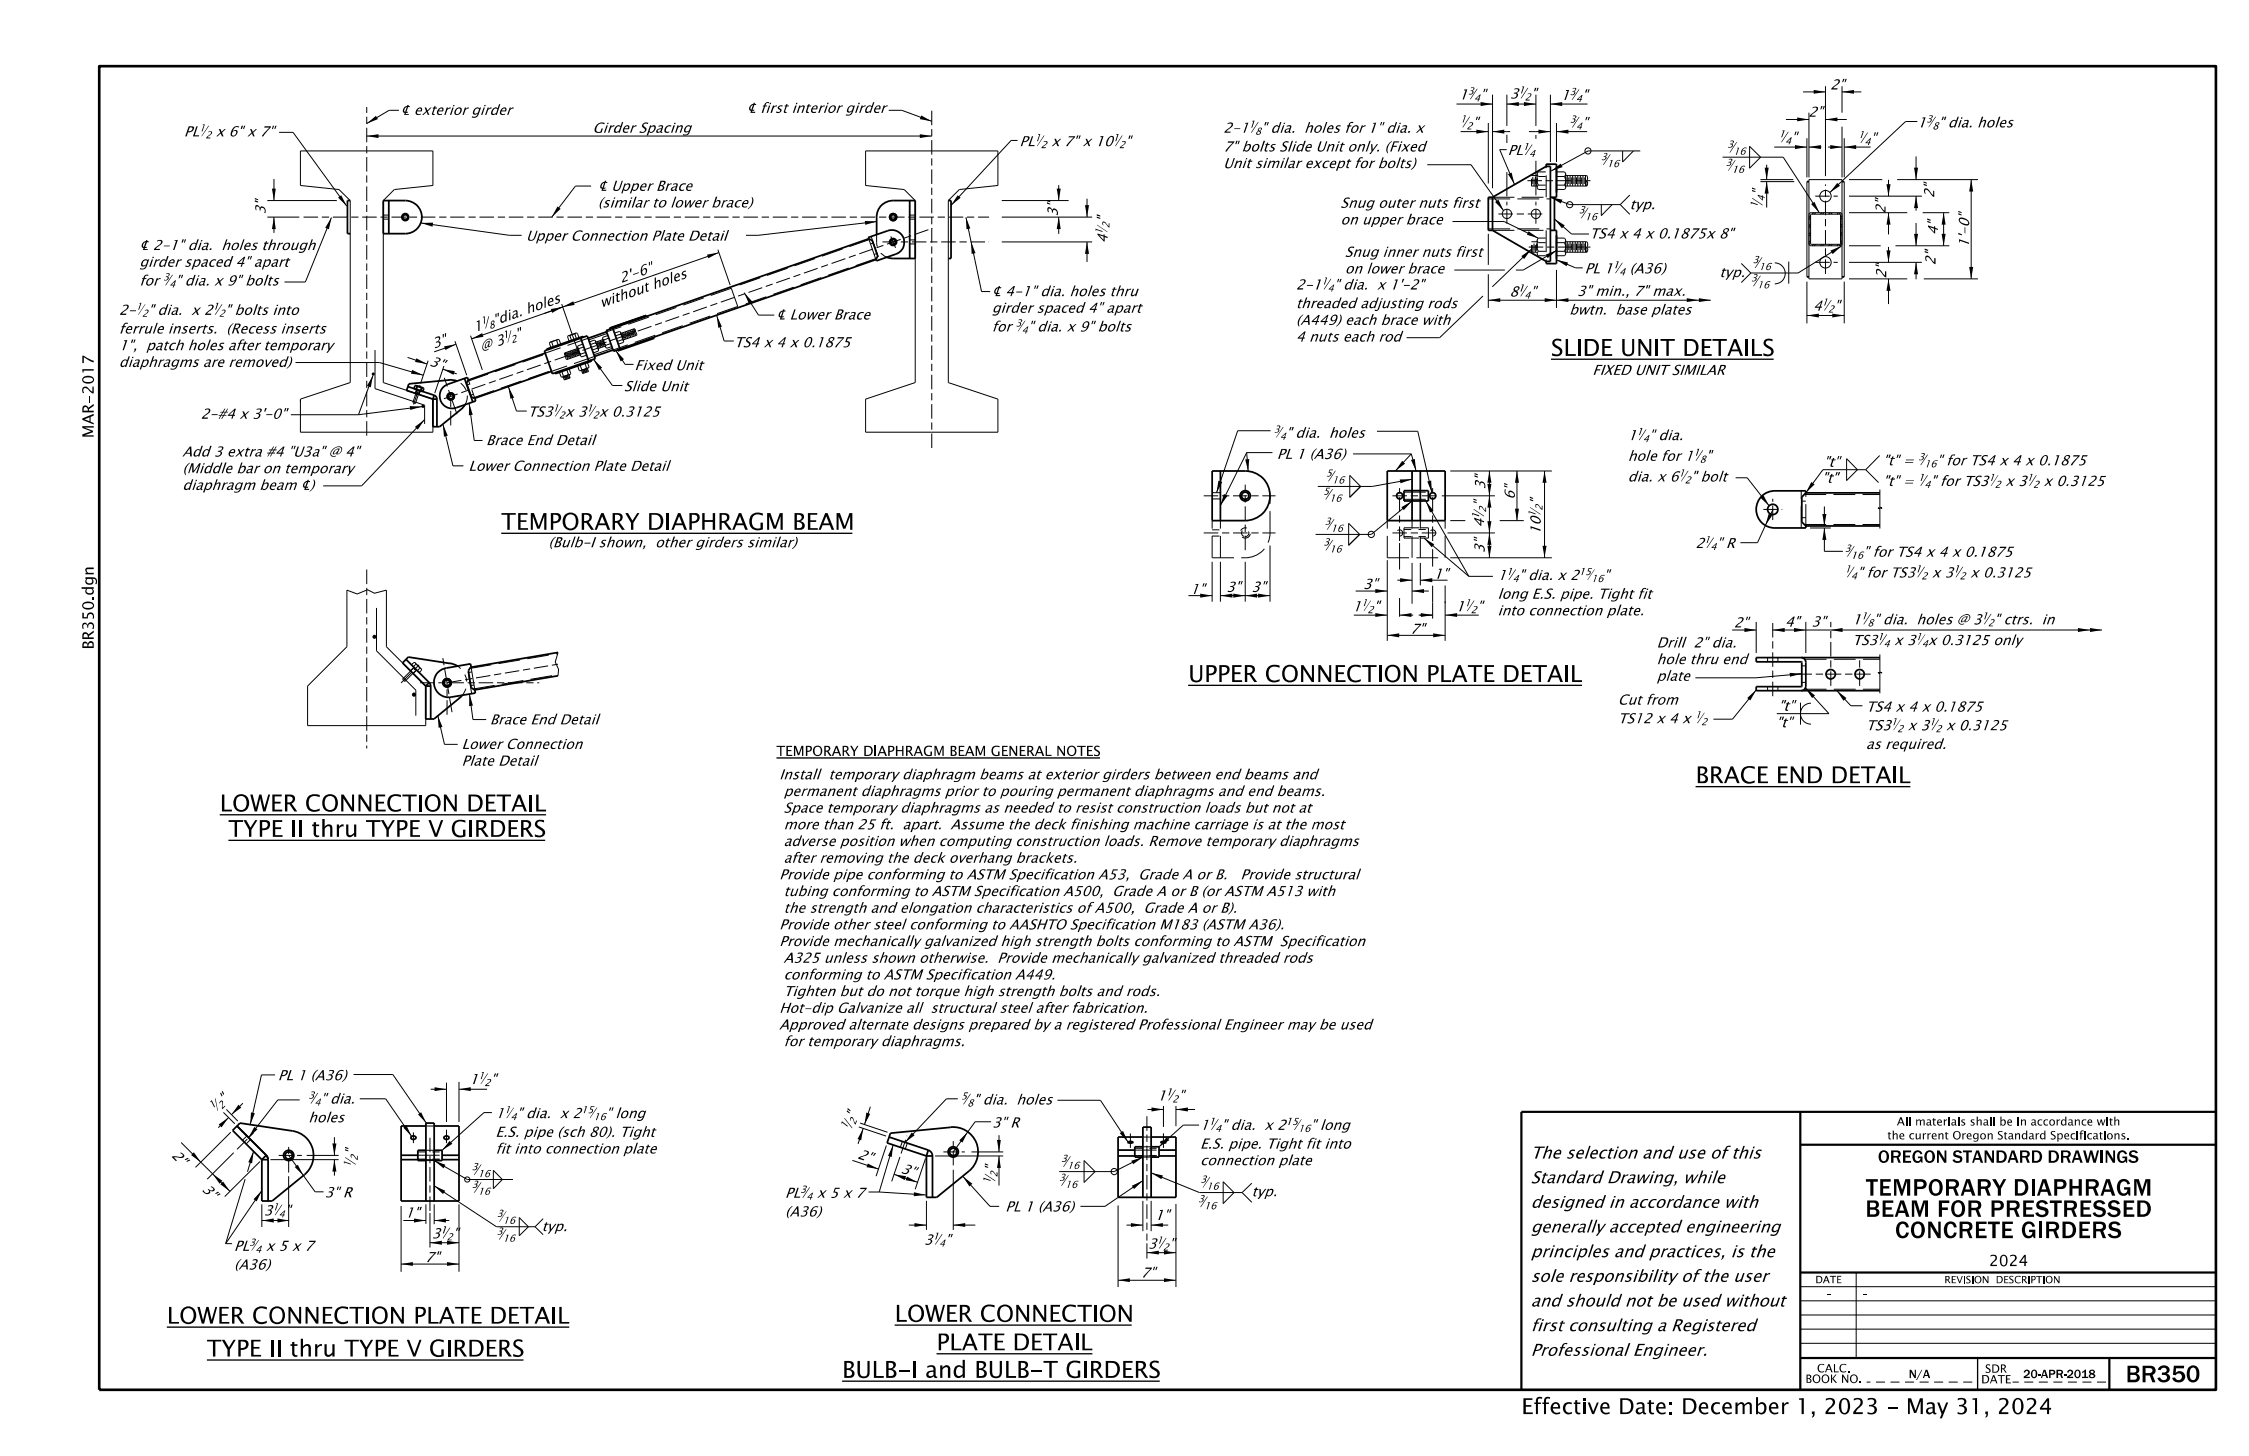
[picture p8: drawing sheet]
<svg xmlns="http://www.w3.org/2000/svg" width="432mm" height="279mm" viewBox="0 0 432 279" stroke-linecap="round" stroke-linejoin="round" font-family="sans-serif">
<defs><g id="words">
<g font-size="3.2">
<text x="297.8" y="68.3">SLIDE UNIT DETAILS</text>
<text x="96.2" y="101.7">TEMPORARY DIAPHRAGM BEAM</text>
<text x="228.1" y="130.9">UPPER CONNECTION PLATE DETAIL</text>
<text x="42.2" y="155.7">LOWER CONNECTION DETAIL</text>
<text x="325.6" y="150.3">BRACE END DETAIL</text>
<text x="43.9" y="160.6">TYPE II thru TYPE V GIRDERS</text>
<text x="358.1" y="233.5">BEAM FOR PRESTRESSED</text>
<text x="358.2" y="229.4">TEMPORARY DIAPHRAGM</text>
<text x="363.8" y="237.6">CONCRETE GIRDERS</text>
<text x="32" y="254">LOWER CONNECTION PLATE DETAIL</text>
<text x="171.8" y="253.6">LOWER CONNECTION</text>
<text x="39.7" y="260.3">TYPE II thru TYPE V GIRDERS</text>
<text x="179.8" y="259.1">PLATE DETAIL</text>
<text x="161.7" y="264.4">BULB-I and BULB-T GIRDERS</text>
<text x="408.1" y="265.2">BR350</text>
</g>
<text font-size="3" x="292.1" y="271.4">Effective Date: December 1, 2023 - May 31, 2024</text>
<text font-size="2.4" x="360.5" y="223.1">OREGON STANDARD DRAWINGS</text>
<g font-size="2.3">
<text x="293.9" y="227.1">Standard Drawing, while</text>
<text x="293.9" y="222.3">The selection and use of this</text>
<text x="293.9" y="231.8">designed in accordance with</text>
<text x="293.9" y="236.5">generally accepted engineering</text>
<text x="293.9" y="246">sole responsibility of the user</text>
<text x="293.9" y="241.2">principles and practices, is the</text>
<text x="293.9" y="250.7">and should not be used without</text>
<text x="293.9" y="255.4">first consulting a Registered</text>
<text x="293.9" y="260.2">Professional Engineer.</text>
</g>
<g font-size="2.2">
<text x="18" y="84.1" transform="rotate(-90 18 84.1)">MAR-2017</text>
<text x="18" y="124.6" transform="rotate(-90 18 124.6)">BR350.dgn</text>
<text x="381.9" y="243">2024</text>
</g>
<g font-size="1.9">
<text x="280.1" y="19.1">1</text>
<text x="289.9" y="18.9">3</text>
<text x="299.7" y="19.2">1</text>
<text x="35.3" y="26.2">PL</text>
<text x="41.4" y="26.2">x 6&quot; x 7&quot;</text>
<text x="113.8" y="25.5">Girder Spacing</text>
<text x="195.7" y="28">PL</text>
<text x="201.8" y="28">x 7&quot; x 10</text>
<text x="234.8" y="25.5">2-1</text>
<text x="234.8" y="29.1">7&quot; bolts Slide Unit only. (Fixed</text>
<text x="242.1" y="25.5">&quot; dia.</text>
<text x="250.5" y="25.5">holes for 1&quot; dia. x</text>
<text x="289.5" y="29.8">PL</text>
<text x="368.1" y="24.4">1</text>
<text x="372.1" y="24.4">&quot; dia. holes</text>
<text x="234.8" y="32.3">Unit similar except for bolts)</text>
<text x="114.8" y="39.8">(similar to lower brace)</text>
<text x="257.4" y="39.9">Snug outer nuts first</text>
<text x="312.9" y="40.2">typ.</text>
<text x="43" y="48">holes through</text>
<text x="101" y="46.2">Upper Connection Plate Detail</text>
<text x="212.6" y="46.7" transform="rotate(-90 212.6 46.7)">4</text>
<text x="257.4" y="43.1">on upper brace</text>
<text x="305.2" y="45.7">TS4 x 4 x 0.1875x 8&quot;</text>
<text x="372.1" y="45.1" transform="rotate(-90 372.1 45.1)">4&quot;</text>
<text x="26.7" y="51.2">girder spaced 4&quot; apart</text>
<text x="258.2" y="49.3">Snug inner nuts first</text>
<text x="258.2" y="52.5">on lower brace</text>
<text x="304.2" y="52.4">PL 1</text>
<text x="312.8" y="52.4">(A36)</text>
<text x="330.1" y="53.2">typ.</text>
<text x="26.7" y="54.8">for</text>
<text x="33.6" y="54.8">&quot; dia. x 9&quot; bolts</text>
<text x="115.5" y="59" transform="rotate(-19 115.5 59)">w it h o u t h o le s</text>
<text x="119.2" y="54.3" transform="rotate(-19 119.2 54.3)">2 '- 6 &quot;</text>
<text x="248.8" y="55.6">2-1</text>
<text x="248.8" y="59.1">threaded adjusting rods</text>
<text x="256.1" y="55.6">&quot; dia.</text>
<text x="302.7" y="56.8">3&quot; min., 7&quot; max.</text>
<text x="348.1" y="59.6">4</text>
<text x="22.8" y="60.4">2-</text>
<text x="22.8" y="64">ferrule inserts.</text>
<text x="28.4" y="60.4">&quot; dia.</text>
<text x="37" y="60.4">x 2</text>
<text x="43.2" y="60.4">&quot; bolts into</text>
<text x="43.7" y="64">(Recess inserts</text>
<text x="91.2" y="63.8" transform="rotate(-19 91.2 63.8)">1</text>
<text x="95" y="62.5" transform="rotate(-19 95 62.5)">&quot;d ia . h o le s</text>
<text x="99.2" y="65.2" transform="rotate(-19 99.2 65.2)">&quot;</text>
<text x="190.4" y="60">girder spaced 4&quot; apart</text>
<text x="190.4" y="63.6">for</text>
<text x="197.3" y="63.6">&quot; dia. x 9&quot; bolts</text>
<text x="248.8" y="62.3">(A449) each brace with</text>
<text x="248.8" y="65.5">4 nuts each rod</text>
<text x="301.3" y="60.3">bwtn.</text>
<text x="310.5" y="60.3">base plates</text>
<text x="22.8" y="67.2">1&quot;,</text>
<text x="22.8" y="70.4">diaphragms are removed)</text>
<text x="28.4" y="67.2">patch holes after temporary</text>
<text x="82.3" y="70.1" transform="rotate(18 82.3 70.1)">3 &quot;</text>
<text x="83.3" y="66.9" transform="rotate(-19 83.3 66.9)">3 &quot;</text>
<text x="92.5" y="67.5" transform="rotate(-19 92.5 67.5)">@</text>
<text x="95.4" y="66.5" transform="rotate(-19 95.4 66.5)">3</text>
<text x="121.8" y="71">Fixed Unit</text>
<text x="140.9" y="66.6">TS4 x 4 x 0.1875</text>
<text x="305.7" y="71.9">FIXED UNIT SIMILAR</text>
<text x="119.8" y="75.1">Slide Unit</text>
<text x="38.5" y="80.3">2-#4 x 3'-0&quot;</text>
<text x="115" y="79.9">x 0.3125</text>
<text x="246.9" y="84">&quot; dia.</text>
<text x="255.4" y="84">holes</text>
<text x="35" y="87.6">Add 3 extra #4 &quot;U3a&quot; @ 4&quot;</text>
<text x="93.3" y="85.4">Brace End Detail</text>
<text x="245.1" y="88.1">PL 1 (A36)</text>
<text x="312.5" y="84.5">1</text>
<text x="312.5" y="88.4">hole for 1</text>
<text x="316.6" y="84.5">&quot; dia.</text>
<text x="327.5" y="88.4">&quot;</text>
<text x="361.5" y="89.3">&quot;t&quot; =</text>
<text x="371.8" y="89.3">&quot; for TS4 x 4 x 0.1875</text>
<text x="35" y="90.8">(Middle bar on temporary</text>
<text x="89.9" y="90.3">Lower Connection Plate Detail</text>
<text x="290.8" y="95.9" transform="rotate(-90 290.8 95.9)">6&quot;</text>
<text x="312.5" y="92.4">dia. x 6</text>
<text x="324.6" y="92.4">&quot; bolt</text>
<text x="361.5" y="93.2">&quot;t&quot; =</text>
<text x="370.6" y="93.2">&quot; for TS3</text>
<text x="284.9" y="101.2" transform="rotate(-90 284.9 101.2)">4</text>
<text x="105.3" y="105">(Bulb-I shown,</text>
<text x="126.6" y="105">other girders similar)</text>
<text x="329.5" y="105.2">&quot; R</text>
<text x="357.7" y="106.8">&quot; for TS4 x 4 x 0.1875</text>
<text x="287.5" y="111.3">1</text>
<text x="291.6" y="111.3">&quot; dia. x 2</text>
<text x="307.8" y="111.3">&quot;</text>
<text x="356.5" y="110.8">&quot; for TS3</text>
<text x="378.2" y="110.8">x 0.3125</text>
<text x="259.7" y="117.3">1</text>
<text x="279.5" y="117.3">1</text>
<text x="287.5" y="114.9">long E.S. pipe. Tight fit</text>
<text x="287.5" y="118.1">into connection plate.</text>
<text x="355.6" y="119.8">1</text>
<text x="359.7" y="119.8">&quot; dia.</text>
<text x="368" y="119.8">holes @ 3</text>
<text x="382.8" y="119.8">&quot; ctrs.</text>
<text x="392.1" y="119.8">in</text>
<text x="318" y="124.2">Drill</text>
<text x="325.9" y="124.2">2&quot; dia.</text>
<text x="342.7" y="120.3">4&quot;</text>
<text x="355.6" y="123.8">TS3</text>
<text x="363.7" y="123.8">x 3</text>
<text x="370.1" y="123.8">x 0.3125 only</text>
<text x="318" y="127.4">hole thru end</text>
<text x="318" y="130.6">plate</text>
<text x="310.6" y="135.2">Cut from</text>
<text x="341.4" y="136.4">&quot;t&quot;</text>
<text x="358.3" y="136.5">TS4 x 4 x 0.1875</text>
<text x="88.6" y="143.7">Lower Connection</text>
<text x="94.1" y="139">Brace End Detail</text>
<text x="310.6" y="138.8">TS12 x 4 x</text>
<text x="358.3" y="143.7">as required.</text>
<text x="88.6" y="146.9">Plate Detail</text>
<text x="149.1" y="145.1">TEMPORARY DIAPHRAGM BEAM GENERAL NOTES</text>
<text x="149.6" y="149.5">Install</text>
<text x="159" y="149.5">temporary diaphragm beams at exterior girders between end beams and</text>
<text x="150.4" y="155.9">Space temporary diaphragms as needed to resist construction loads but not at</text>
<text x="150.4" y="152.7">permanent diaphragms prior to pouring permanent diaphragms and end beams.</text>
<text x="150.4" y="159.1">more than 25 ft.</text>
<text x="173" y="159.1">apart.</text>
<text x="182.3" y="159.1">Assume the deck finishing machine carriage is at the most</text>
<text x="150.4" y="162.3">adverse position when computing construction loads. Remove temporary diaphragms</text>
<text x="150.4" y="165.5">after removing the deck overhang brackets.</text>
<text x="149.6" y="168.7">Provide pipe conforming to ASTM Specification A53,</text>
<text x="150.4" y="171.9">tubing conforming to ASTM Specification A500,</text>
<text x="213.3" y="171.9">Grade A or B (or ASTM A513 with</text>
<text x="219" y="168.7">Grade A or B.</text>
<text x="239.3" y="168.7">Provide structural</text>
<text x="149.6" y="178.3">Provide other steel conforming to AASHTO Specification M183 (ASTM A36).</text>
<text x="150.4" y="175.1">the strength and elongation characteristics of A500,</text>
<text x="219.5" y="175.1">Grade A or B).</text>
<text x="149.6" y="181.5">Provide mechanically galvanized high strength bolts conforming to ASTM</text>
<text x="150.4" y="184.7">A325 unless shown otherwise.</text>
<text x="191.7" y="184.7">Provide mechanically galvanized threaded rods</text>
<text x="246.5" y="181.5">Specification</text>
<text x="150.4" y="187.9">conforming to ASTM Specification A449.</text>
<text x="150.4" y="191.1">Tighten but do not torque high strength bolts and rods.</text>
<text x="149.6" y="194.3">Hot-dip Galvanize all</text>
<text x="149.6" y="197.5">Approved alternate designs prepared by a registered Professional Engineer may be used</text>
<text x="179.2" y="194.3">structural steel after fabrication.</text>
<text x="150.5" y="200.7">for temporary diaphragms.</text>
<text x="53.3" y="207.3">PL 1 (A36)</text>
<text x="90.1" y="208">1</text>
<text x="43.1" y="211.9" transform="rotate(-45 43.1 211.9)">&quot;</text>
<text x="59.2" y="215.4">holes</text>
<text x="61.5" y="211.8">&quot; dia.</text>
<text x="95.1" y="214.6">1</text>
<text x="99.2" y="214.6">&quot; dia.</text>
<text x="116.3" y="214.6">&quot; long</text>
<text x="164.2" y="214.7" transform="rotate(-72 164.2 214.7)">&quot;</text>
<text x="186.9" y="211.9">&quot; dia.</text>
<text x="195.6" y="211.9">holes</text>
<text x="222.2" y="211.2">1</text>
<text x="32.8" y="221.8" transform="rotate(45 32.8 221.8)">2 &quot;</text>
<text x="95.1" y="218.2">E.S. pipe (sch 80). Tight</text>
<text x="95.1" y="221.4">fit into connection plate</text>
<text x="190.5" y="216.4">3&quot; R</text>
<text x="230.4" y="216.8">1</text>
<text x="230.4" y="220.4">E.S. pipe. Tight fit into</text>
<text x="234.4" y="216.8">&quot; dia.</text>
<text x="243" y="216.8">x 2</text>
<text x="251.6" y="216.8">&quot; long</text>
<text x="164.5" y="222.2" transform="rotate(18 164.5 222.2)">2 &quot;</text>
<text x="172.8" y="225" transform="rotate(18 172.8 225)">3 &quot;</text>
<text x="230.4" y="223.6">connection plate</text>
<text x="38.7" y="228.3" transform="rotate(45 38.7 228.3)">3 &quot;</text>
<text x="62.3" y="229.8">3&quot; R</text>
<text x="150.7" y="229.8">PL</text>
<text x="156.8" y="229.8">x 5 x 7</text>
<text x="193" y="232.5">PL 1 (A36)</text>
<text x="240.3" y="229.6">typ.</text>
<text x="104" y="236.2">typ.</text>
<text x="220.4" y="239.6">3</text>
<text x="44.9" y="240">PL</text>
<text x="44.9" y="243.6">(A36)</text>
<text x="51" y="240">x 5 x 7</text>
</g>
<g font-size="1.6">
<text x="364.2" y="216">All materials shall be in accordance with</text>
<text x="362.4" y="218.6">the current Oregon Standard Specifications.</text>
<text x="348.9" y="263.3">CALC.</text>
<text x="381.1" y="263.4">SDR</text>
<text x="346.6" y="265.4">BOOK NO.</text>
<text x="366.5" y="264.4">N/A</text>
<text x="380.4" y="265.5">DATE</text>
<text x="388.4" y="264.4">20-APR-2018</text>
</g>
<g font-size="1.4">
<text x="348.5" y="246.2">DATE</text>
<text x="373.3" y="246.2">REVISION</text>
<text x="383.1" y="246.2">DESCRIPTION</text>
</g>
<g font-size="1.3">
<text x="291.5" y="17.9">1</text>
<text x="280.3" y="23.5">1</text>
<text x="281.8" y="18.1">3</text>
<text x="283" y="19.5">4</text>
<text x="292.7" y="19.3">2</text>
<text x="301.3" y="18.2">3</text>
<text x="301.4" y="23.5">3</text>
<text x="302.5" y="19.6">4</text>
<text x="369.8" y="23.5">3</text>
<text x="38.2" y="25.2">1</text>
<text x="39.4" y="26.6">2</text>
<text x="198.6" y="27.1">1</text>
<text x="199.8" y="28.4">2</text>
<text x="213.6" y="27.1">1</text>
<text x="214.8" y="28.4">2</text>
<text x="239.7" y="24.5">1</text>
<text x="240.9" y="25.9">8</text>
<text x="281.5" y="24.8">2</text>
<text x="292.3" y="28.8">1</text>
<text x="302.5" y="24.9">4</text>
<text x="341.5" y="26.4">1</text>
<text x="342.7" y="27.7">4</text>
<text x="356.7" y="26.5">1</text>
<text x="357.9" y="27.9">4</text>
<text x="371" y="24.8">8</text>
<text x="293.5" y="30.1">4</text>
<text x="307.3" y="30.7">3</text>
<text x="308.5" y="32.1">16</text>
<text x="303.1" y="40.9">3</text>
<text x="337.5" y="39.9" transform="rotate(-90 337.5 39.9)">1</text>
<text x="338.8" y="38.7" transform="rotate(-90 338.8 38.7)">4</text>
<text x="211.7" y="45" transform="rotate(-90 211.7 45)">1</text>
<text x="31.3" y="53.8">3</text>
<text x="309.7" y="51.5">1</text>
<text x="310.8" y="52.8">4</text>
<text x="336.5" y="50.5">3</text>
<text x="337.6" y="51.8">16</text>
<text x="26" y="59.5">1</text>
<text x="32.5" y="55.2">4</text>
<text x="40.8" y="59.5">1</text>
<text x="253.7" y="54.6">1</text>
<text x="254.9" y="55.9">4</text>
<text x="291.5" y="55.9">1</text>
<text x="292.6" y="57.3">4</text>
<text x="349.8" y="58.6">1</text>
<text x="92.5" y="62.3" transform="rotate(-19 92.5 62.3)">1</text>
<text x="94" y="63.2" transform="rotate(-19 94 63.2)">8</text>
<text x="96.7" y="65" transform="rotate(-19 96.7 65)">1</text>
<text x="98.3" y="65.9" transform="rotate(-19 98.3 65.9)">2</text>
<text x="195" y="62.6">3</text>
<text x="196.1" y="64">4</text>
<text x="106.1" y="79">1</text>
<text x="107.3" y="80.3">2</text>
<text x="112.6" y="79">1</text>
<text x="113.8" y="80.3">2</text>
<text x="244.5" y="83">3</text>
<text x="314.2" y="83.5">1</text>
<text x="245.7" y="84.4">4</text>
<text x="315.4" y="84.8">4</text>
<text x="325.1" y="87.5">1</text>
<text x="326.3" y="88.8">8</text>
<text x="369.4" y="89.7">16</text>
<text x="254" y="94.9">5</text>
<text x="254.6" y="91.4">5</text>
<text x="255.7" y="92.8">16</text>
<text x="322.3" y="91.4">1</text>
<text x="323.4" y="92.8">2</text>
<text x="368.3" y="92.3">1</text>
<text x="369.4" y="93.6">4</text>
<text x="381.8" y="92.3">1</text>
<text x="383" y="93.6">2</text>
<text x="389.1" y="92.3">1</text>
<text x="390.3" y="93.6">2</text>
<text x="255.2" y="96.3">16</text>
<text x="284" y="99.6" transform="rotate(-90 284 99.6)">1</text>
<text x="294.8" y="99.2" transform="rotate(-90 294.8 99.2)">1</text>
<text x="254.1" y="104.7">3</text>
<text x="255.5" y="102">16</text>
<text x="327.2" y="104.2">1</text>
<text x="328.4" y="105.6">4</text>
<text x="289.2" y="110.3">1</text>
<text x="290.4" y="111.7">4</text>
<text x="303.1" y="110.3">15</text>
<text x="305.5" y="111.7">16</text>
<text x="354.2" y="109.8">1</text>
<text x="355.3" y="111.2">4</text>
<text x="367.7" y="109.8">1</text>
<text x="368.9" y="111.2">2</text>
<text x="375" y="109.8">1</text>
<text x="376.2" y="111.2">2</text>
<text x="261.3" y="116.3">1</text>
<text x="262.5" y="117.7">2</text>
<text x="281.2" y="116.3">1</text>
<text x="282.4" y="117.7">2</text>
<text x="357.3" y="118.9">1</text>
<text x="380.5" y="118.9">1</text>
<text x="360.4" y="122.8">1</text>
<text x="361.6" y="124.2">4</text>
<text x="367.8" y="122.8">1</text>
<text x="369" y="124.2">4</text>
<text x="325.4" y="137.8">1</text>
<text x="363" y="139.2">1</text>
<text x="364.2" y="140.5">2</text>
<text x="370.4" y="139.2">1</text>
<text x="371.6" y="140.5">2</text>
<text x="91.8" y="207.1">1</text>
<text x="93" y="208.4">2</text>
<text x="40.8" y="212.9" transform="rotate(-45 40.8 212.9)">1</text>
<text x="42.6" y="213" transform="rotate(-45 42.6 213)">2</text>
<text x="59.2" y="210.8">3</text>
<text x="60.4" y="212.2">4</text>
<text x="96.8" y="213.6">1</text>
<text x="98" y="215">4</text>
<text x="111.6" y="213.6">15</text>
<text x="164.2" y="216" transform="rotate(-72 164.2 216)">2</text>
<text x="184.5" y="211">5</text>
<text x="185.7" y="212.3">8</text>
<text x="223.9" y="210.2">1</text>
<text x="225" y="211.6">2</text>
<text x="232.1" y="215.9">1</text>
<text x="246.9" y="215.9">15</text>
<text x="162.6" y="216.7" transform="rotate(-72 162.6 216.7)">1</text>
<text x="233.3" y="217.2">4</text>
<text x="249.2" y="217.2">16</text>
<text x="67.3" y="224" transform="rotate(-90 67.3 224)">1</text>
<text x="90.5" y="224.5">3</text>
<text x="91.7" y="225.9">16</text>
<text x="190.2" y="227.1" transform="rotate(-90 190.2 227.1)">1</text>
<text x="191.5" y="226" transform="rotate(-90 191.5 226)">2</text>
<text x="204.5" y="228">16</text>
<text x="52.3" y="232.3">1</text>
<text x="53.5" y="233.6">4</text>
<text x="153.6" y="228.9">3</text>
<text x="154.8" y="230.2">4</text>
<text x="231.2" y="232">16</text>
<text x="47.8" y="239.1">3</text>
<text x="84.5" y="236.7">1</text>
<text x="85.7" y="238">2</text>
<text x="179.1" y="237.9">1</text>
<text x="180.2" y="239.2">4</text>
<text x="222.1" y="238.6">1</text>
<text x="223.2" y="240">2</text>
<text x="49" y="240.4">4</text>
</g>
<g font-size="1.2">
<text x="350.6" y="248.9">-</text>
<text x="357.7" y="248.9">-</text>
</g>
</g></defs>
<g fill="none" stroke="#000" stroke-width=".19">
<path d="M279.6 20h7M286.6 18.2v17.9M289.3 20h5.6M289.3 18.2v6M294.9 18.2v6M297.7 18.2v12.9M297.7 20h7.1M346.2 17.6h4.3M350.5 16.5v17.3M353.7 16.5v5.1M353.7 17.6h3.7M51.3 38.5h13.4"/>
<path d="M52.6 34.4v4.1M53.6 25.4h2.7l10.3 14.1M57.7 29h25.4v6.6l-7.4 .8-2.1 2.1v34.9l9.5 3.2v6.3h-25.4v-6.3l9.5-3.2v-34.9l-2.1-2.1-7.4-.8zM70.4 26.1h108.5M76.6 21.2h-1.9l-4.3 2.5M113.5 35.7h-3l-4.6 6M166.2 29h25.4v6.6l-7.4 .8-2.1 2.1v34.9l9.5 3.2v6.3h-25.4v-6.3l9.5-3.2v-34.9l-2.1-2.1-7.4-.8zM170.6 21.2h2.5l5.8 2.1M192.3 38.5h12.9M195.4 27h-1.3l-11.5 12.4M203.3 35.5v3M208.7 38.1v3.6"/>
<path d="M274 31.6h8.4l6.3 8.8M280.4 25.3h5.4M285.8 23.6v11.6M286.6 25.3h3.3M289.3 28.7h-1.4l2.9 6.6M289.3 25.9v1.5M289.3 33v4.7M293.5 25.3h4.2M294.9 25.9v.7M294.9 30.9v6.6M297.7 37.9l3.7 1.4h9.7M298.8 23.6v7.5"/>
<path d="M298.8 25.3h5.9M298.8 33.9h1.6M298.8 35.5h1.6M298.9 33h1.5l.2 .4-.2 .5M300.4 35.5l.2 .4-.2 .5-1.6-.1M300.4 33.9a1.56 1.56 0 0 1 0 1.6M300.6 33.7h4.1a.85 .85 0 0 1 0 1M300.6 35.7h4.1M300.6 33.4v2.5M300.7 34v1.3M300.9 33.7v2M301.2 34v1.3"/>
<path d="M301.4 33.7v2M301.7 34v1.3M301.9 33.7v2M302.2 34v1.3M302.4 33.7v2M302.7 34v1.3M302.9 33.7v2M303.2 34v1.3M303.4 33.7v2M303.7 34v1.3M303.9 33.7v2M304.2 34v1.3"/>
<path d="M304.4 33.7v2M304.7 34.7a.9 .9 0 0 1 0 1M304.7 34.7a.9 .9 0 0 0 0 1M307.4 39.3v2.1l2.1-2.1M311.1 39.3l1.8 1.8M311.5 29v2.1l2.1-2.1M312.9 37.4l-1.8 1.9M314.9 29h-10l-7.1 3.8M330.7 30.2h11.7l6.9 10.7M335.9 28.1l2.1 2.1-2.1 2.1zM338 34.5h6.3M338 34.9h6.5"/>
<path d="M339.2 31.6v2.9M339.2 34.9v4.9M340.6 28.2h6.3M342.9 22.9h4.4M346.9 26.5v7.5M346.9 34.9v18.2M347.3 21.6v12.4M347.3 34.5h6.4v19h-6.4zM347.3 28.2h2.4M350.5 22.9h4.1M351 28.2h2.7M353.7 24.3v9.7"/>
<path d="M354.1 26.5v7.5M354.1 34.9v18.2M354.1 28.2h5.1M355 34.5h6.4M355 37.6h14M362.6 34.5v3.1M364.2 34.5h15.6M367.9 30v4.5M367.9 37.6v2.8M368.1 23.3h-2.2l-14.6 13.6M378.5 34.5v19M51.3 41.7h6.2"/>
<path d="M52.6 41.7v3M63.6 41.7l-5 12.4h-4M80.8 42.8l17 2.4h2.4M107.8 58.3l3.2 9.2M108 58.9l-3.5 1.2M108 58.9l-17.4 6.1M137.8 47.9l2.4 6.8M138 48.5l-30 10.4M142.9 56.2l2.7 4.3h3.1M168.4 42.5l-22.8 2.7h-2.4M185.5 41.7l3 14.3h1.6M192.3 41.7h17.4"/>
<path d="M192.3 46.4h17.4M203.3 41.7v3.2M208.7 46.4v3.9M278.9 42.5h9.9l6.6 3.2M279.2 51.8h9.7M284.7 56.8l-8.3 8h-6.3M285.8 44.9v5.9M285.8 52.6v6.5M285.8 57.6h42.7M294 47.8l-7.5 7.2M298.4 42l3.3 2.9h3.4M298.8 49.8l3.7 1.6h1.4"/>
<path d="M298.8 51.8v7.3M298.8 46.6h1.6M298.8 48.2h1.6M298.9 45.7h1.5M298.9 48l-6.4 3.8h-1.5M300.4 48.2l.2 .4-.2 .5h-1.6M300.4 46.6a1.56 1.56 0 0 1 0 1.6M300.4 45.7l.2 .4-.2 .5M300.6 46.4h4.1a.8 .8 0 0 1 0 1M300.6 46.1v2.5M300.6 48.4h4.1M300.7 46.7v1.3"/>
<path d="M300.9 46.4v2M301.2 46.7v1.3M301.4 46.4v2M301.7 46.7v1.3M301.9 46.4v2M302.2 46.7v1.3M302.4 46.4v2M302.7 46.7v1.3M302.9 46.4v2M303.2 46.7v1.3M303.4 46.4v2M303.7 46.7v1.3"/>
<path d="M303.9 46.4v2M304.2 46.7v1.3M304.4 46.4v2M304.7 47.4a.75 .75 0 0 1 0 1M304.7 47.4a.85 .85 0 0 0 0 1M340.7 50.4a2.01 2.01 0 0 1 2.1 2.1 2.01 2.01 0 0 1-2.1 2M343.4 50.2v4.2M346.9 54v8.1M347.3 46.8l.2 .3 .2 .1h5.6l.3-.2 .1-.2M347.3 41.2l.2-.3 .2-.1h5.6l.2 .1 .2 .3M347.6 41.8l-.3 .3M347.6 43.4l-.3 .3"/>
<path d="M347.6 45l-.3 .3M347.6 41.4l-.3 .3M347.6 43l-.3 .3M347.6 44.6l-.3 .3M347.6 46.2l-.3 .3M347.6 46.6l-.3 .3M347.7 41.1l-.1 .1 .1 5.6 5.6 .1 .1-.1v-5.6l-.1-.1M347.7 41.1h5.6M348.2 40.8l-.3 .3M348.2 46.9l-.3 .3M348.6 40.8l-.3 .3M348.6 46.9l-.3 .3"/>
<path d="M349.8 40.8l-.3 .3M349.8 46.9l-.3 .3M350.2 40.8l-.3 .3M350.2 46.9l-.3 .3M351.4 40.8l-.3 .3M351.4 46.9l-.3 .3M351.8 40.8l-.3 .3M351.8 46.9l-.3 .3M353 40.8l-.3 .3M353 46.9l-.3 .3M353.4 40.8l-.3 .3M353.6 47.2l-8.4 5.2h-9l-1.9-1.8"/>
<path d="M353.7 46.6l-.6 .6M353.7 46.2l-.3 .3M353.7 45l-.3 .3M353.7 44.6l-.3 .3M353.7 43.4l-.3 .3M353.7 43l-.3 .3M353.7 41.8l-.3 .3M353.7 41.4l-.3 .3M354.1 54v8.1M355 40.8h11.2M355 47.2h6.1M355 53.5h11.2"/>
<path d="M355 50.3h14M362.6 40.8v4.2M362.6 47.4v2.9M362.6 53.5v4.8M363.9 47.2h10.4M367.9 42.8v4.4M367.9 50.3v3.3M369.1 40.8h5.2M369.4 53.5h10.4M373.2 40.8v6.4M55.8 79.6h13M56.7 69.6h16.1l8.4 2.4"/>
<path d="M71.6 72l-2.8 7.6M72 67.2v7.4l9.5 3.2v3.6M78.2 68.6l3.8 1.2M81 78l-12.2 1.6M82.2 69.2l-1.4 4.4M85 70.8l2.7 1M85.2 70.2l-1.7 5.3M87.3 65.5l2.3 6.5M87.5 66.1l-4.1 1.4M90.1 77.4l1 7.1h1.5M90.3 64.4l2.3 6.6M97.6 74.2l1.6 4.7h1.9"/>
<path d="M105.9 65.7l.3 .8M105.9 65.7h-.2l-.2 .2 .3 .8M106.9 65.4h-.5l-.5 .3M106.9 65.4l.2-.2h.3l.3 .8M106.9 65.4l.3 .8M107.1 65.2l-1.4 .5M107.4 71.5l.3 .8a.3 .3 0 0 0 .5-.2h.5l.4-.3M107.9 71.3l.3 .8M108.4 67.7l.1 .5 .1 .2M108.4 67.7l.2 .2v.5M108.5 67.7l.5 1.2M108.8 67.8l.3 .9"/>
<path d="M108.8 71l.3 .8M108.9 67.6l.4 1.2M109.1 67.7l.3 .9M109.1 72l-.8 .3M109.2 67.5l.4 1.2M109.2 72.3l-.8 .3M109.3 71.9l.2 .6-1.2 .4-.2-.6M109.3 70.8l.3 .8M109.3 72.1l-1.1 .4M109.4 67.6l.3 .9M109.4 71.9l-1.4 .5M109.4 64.5a.27 .27 0 0 0-.2-.1 .27 .27 0 0 0-.2 .2l.3 .9"/>
<path d="M109.4 72.4l-1.1 .4M109.4 64.5l.3 .8M109.5 67.3l.4 1.3M109.6 71.6a.3 .3 0 0 1-.5 .2M109.7 67.5l.3 .9M109.8 67.2l.4 1.3M110 67.3l.3 1M110.1 67.1l.5 1.3M110.3 67.2l.4 1M110.4 64.1l.2-.2 .3 .1 .3 .8M110.4 64.1l.3 .9M110.4 64.1l-.5 .1-.5 .3"/>
<path d="M110.4 67l.5 1.3M110.6 63.9l-1.5 .5M110.6 67.1l.4 1M110.7 66.9l.5 1.3M110.9 66.7l.5 1.6M110.9 70.2l.3 .9h.3l.2-.2M110.9 66.9l-2.5 .8M110.9 67l.4 .9M111.2 66.9a1.01 1.01 0 0 0 .3 1M111.4 70.1l.3 .8M111.4 68.1l-2.6 .9-.1-.2-.1-.4M111.5 67.9a.34 .34 0 0 0 .2 .6l.9-.3"/>
<path d="M111.9 66l-.9 .4a.32 .32 0 0 0 .2 .5M112.1 66.6l-.9 .3M112.3 69.7l.3 .9M112.5 67.6l-1 .3M112.6 70.6l-.4 .3h-.5M112.6 70.8l-.8 .3M112.7 71.1l-.8 .2M112.7 70.7l.3 .6-1.1 .4-.2-.6M112.8 69.6l.3 .8-.2 .2h-.3M112.8 70.9l-1.1 .4M112.9 70.6l-1.4 .5M112.9 71.2l-1.1 .3"/>
<path d="M113.2 65.6l.9-.3a.34 .34 0 0 1 .2 .5M113.9 68.9l3.7 5.1h1.9M114.3 65.8a1.01 1.01 0 0 1 .4 1.1M114.3 65.8l-1 .3M114.3 65.5l.6 1.6M114.5 65.8l.3 .9M114.6 65.6l.4 1.2M114.7 66.9a.32 .32 0 0 1 .1 .5l-.9 .3M114.7 66.9l-1 .3M114.8 65.7l.3 .8M114.9 65.5l.5 1.2M115.1 65.6l.4 .8"/>
<path d="M115.3 65.3l.4 1.3M115.5 65.5l.3 .8M115.6 65.2l.4 1.3M115.7 65l.6 1.6M115.8 65.2l-1.4 .5M115.8 65.4l.3 .8M116 65.2a1.04 1.04 0 0 0 .3 1.1M116.2 66.4l-1.4 .5M116.3 66.3a.34 .34 0 0 0 .2 .5l1-.3M116.7 64.4l-.9 .3a.32 .32 0 0 0 .2 .5M116.9 64.9l-.9 .3M117.3 65.9l-1 .4"/>
<path d="M118 63.9l.9-.3a.32 .32 0 0 1 .2 .5M118.2 67.2l1.8 2.7h1.6M119.1 64.1a1.01 1.01 0 0 1 .4 1.1M119.1 64.1l-1 .4M119.2 63.8l.5 1.6M119.3 64.1l.3 .9M119.5 65.2l.2 .2v.3l-1 .3M119.5 63.9l.4 1.3M119.5 65.2l-1 .3M119.7 64l.2 .9M119.7 63.8l.5 1.3M120 63.9l.3 .9"/>
<path d="M120.1 63.7l.4 1.2M120.3 63.8l.3 .8M120.4 63.6l.4 1.2M120.6 63.7l.3 .8M120.7 63.5l.4 1.2M120.9 63.6l.3 .8M121 63.4l.4 1.2M121.2 63.5l.3 .8M121.3 63.3l.4 1.2M121.5 63.4l.3 .8M121.6 63.1l.5 1.3M121.8 63.1l-2.6 .9"/>
<path d="M121.8 63.1l.2 .4v.2M121.8 63.1l.2 .6M122 63.7l.3 .4-.1 .2-2.5 .9M137.6 60.6l1.4 4.8h1.9M346.9 60.5h7.2M81.5 80.5l-12.1 12.7h-7.3M85.1 81.5l1.9 7.9h2M239.4 86.9h4.9M239.4 86.9l.2 3.5M239.4 86.9l-5.1 10.1M243.9 82.7h-6.3l-4 11.8M259.2 91.2l2 2.1-2 2.1z"/>
<path d="M259.8 87.1h11.2M264.4 82.8h7.8l2.7 11.7M271 87.1l.9 3.3M271 87.1l-3.1 3.3M271.1 96.2l-7.8 6.4h-10.7M271.1 92l-7.6 1.3h-10.5M273.8 96.2l8.2 14.4M276.8 95.1h10.2M278.4 90.4h19.6M278.4 99.9h2.9M286 90.3v16.7M287.9 99.9h4.7"/>
<path d="M291.3 90.4v9.5M296.5 90.4v16.6M333.2 91.7h2.3l4.2 5.3M340.4 97.8l-3 6.3h-3.2M350.3 97.2v3.7M354.5 88l2.1 2.1-2.1 2.1zM358.2 90.1h-8.2l-3.3 4.5M358.2 90.1l2.5 2.5M360.9 87.4l-2.7 2.7M360.9 93.9v3.4l.4 .2h-.7l.3 .2v3.7M66.6 113.2l2 .8 2-.8 1.3 .6 2.3-.6v10.9l7.5 7.6v7.5h-22.6v-7.5l7.5-7.6zM72.3 116.7v8.2l7.5 7.5v4.9"/>
<path d="M228.2 114.3h4.5M232.7 107.8v7.7M234.3 107.8v7.7M234.3 114.3h9.5M239.1 107.8v7.7M243.8 104.7v10.8M258.9 100.4l2.2 2.2-2.2 2zM259.9 118h6.4M260.3 113.4h6M266.3 107.5v15.5M268.3 111.3h2.8M268.7 118h2.6"/>
<path d="M268.7 104.2v5.1M268.7 114.8v3.6M271.1 113.4h3.2M271.1 108v7.9M272.4 118h2.7M272.7 111.3h5.2M272.7 108v4.3M273.4 103.3l8.6 7.3M275.1 105.4v3.3M275.1 112.4v6.3M277.5 118h6.4M277.5 112.4v10.6"/>
<path d="M277.9 102.3h9.1M278.4 107h19.6M282 110.6h4.6M337.2 119.3v6M346.7 119.3v6M347.5 101.3h4M350.3 101.3v4.5h3.5M79.7 127.2l1.2 1.1M79.8 127.5a1.08 1.08 0 0 1 .8 .8M79.8 127.5a.28 .28 0 0 0-.4-.4l-.4 .5 1.5 1.5 .4-.5a.28 .28 0 0 0-.3-.3M79.8 127.5l-.4 .5M80.6 128.3l-.5 .4"/>
<path d="M84.1 137.4l1.2 5.4h2.6M90.1 133.2l.7 4.9h2.5M107.1 125.2l-.5 1.8 .6 1.4-.1 1.3M266.3 121.9h11.2M332.6 120.9h4.6M337.2 132.4l-4.6 5.6h-3.6M340.4 120.9h63.2M345.7 136.9v2.2M345.9 129.3l-8.8 .8h-11.6M346.6 132l4.6 4.9h-10.1M347.7 134.9a2.01 2.01 0 0 0-2 2 2.01 2.01 0 0 0 2 2.1M352.7 132.5l2.7 2.9h2.2"/>
<path d="M360.9 125.6v3.3l.4 .2h-.7l.3 .2v3.7M34.8 219.3l9.4 9.3M42.9 213.5l2.2 2.2M43.5 212.9l2.1 2.2M43.9 214.5l-2 1.9M44.3 217.3l-6.8 6.7M46.6 211.7l-2.2 2.2M52.8 206.3h-2.6l-2.2 9.5M57.5 211.1h-4.2l-5.6 7.2M64.2 218.2v3.5M67.9 206.2h7.5l6.4 9.3M69.1 210.9h4.9l5 7.2"/>
<path d="M82.7 209h3M85.7 207.8v7.5M88.1 209h5.4M88.1 207.6v7.7M94.4 213.5h-1.5l-8 7.2M164.9 216.3l5.2 1.7M165.1 215.5l5.3 1.8M165.7 216.5l-1 3M167.1 212.4l-1.1 3.4M170.2 219.8l-2 5.9M171.5 219.7l-2.7 9M183.9 210.9h-2.2l-7.9 8.3"/>
<path d="M190.3 215.3h-3.1l-4.2 5.8M191.8 217.8v3.3M203 211.1h8.3l5.3 8M220.3 212.9h3.1M223.4 212.2v4.1M225.8 212.9h3.6M225.8 212.2v3.9M230.2 215.9h-3l-4.7 4.2M43.3 238.7h1.3M44.9 221.2l-5.1 5.1M47.1 226.3l-3.8 12.4M48.7 220.9l-1.2 4"/>
<path d="M49.9 222.9l-6.8 6.7M50.3 231.1v4.3M50.3 234.2h5.1M50.3 228.5l-7 10.2M51.9 222.5h13.1M55.4 221.7l5.1 7h1.6M55.4 225.7v9.7M58.9 221.7h6.1M64.2 222.5v3.1M77 231.4v12.7M77.4 234.2h4.4M81.8 231.1v3.7"/>
<path d="M82.5 238.5h5.6M82.5 232.8v6.6M83.4 231.1v3.8M83.4 234.2h2.9M83.4 227.5l11.9 7.9h7.4M83.4 222.7l6.3 3.6h8.8M88.1 231.1v13M94.7 224.6l1.7 1.7-1.7 1.8zM99.7 233.6l1.8 1.8-1.8 1.7zM102.7 235.4l1.6 1.5M104.3 233.9l-1.6 1.5M163.7 222.7l5 1.6"/>
<path d="M166.8 228.7h2M168.8 228.7l8.9 .6M171.7 225.4l4.5 1.5M172.8 222l-1.6 4.7M174.5 235.1h3.4M177.7 222.3l-2 5.9M177.9 230.4v5.6M179.5 221.8h13.1M183 235.1h4.3M183 224.5v11.5M184.9 225.7l5.2 5.8h1.7M186.5 221.1h6.1"/>
<path d="M191.8 221.8v5.7M208.1 222.7l2.2 2.1-2.2 2.1zM214.7 231.3v15.7M216.3 235.1h3.1M219.4 230.4v5.9M219.4 222l-5.5 2.8h-10.5M219.4 226.6l-7.2 4.9h-4.8M220.2 238.6v2.9M221 235.1h3.3M221 230.4v5.9M221 225.1l9.3 3.7h8.2M225.8 231v16"/>
<path d="M234.8 226.8l2.1 2-2.1 2.2zM238.5 228.8l1.8 1.9M240.3 227l-1.8 1.8M77 242.6h11.1M214.7 245.7h11.1M220.2 240.4h5.6M345.7 255.1h79.7M345.7 257.8h79.7M345.7 252.3h79.7M345.7 246.9h79.7M345.7 249.6h79.7M356.4 244.2v16.4"/>
<circle cx="301.4" cy="39.3" r=".6"/>
<circle cx="304.9" cy="29" r=".59"/>
<circle cx="350.5" cy="37.6" r="1.09"/>
<circle cx="289.3" cy="41" r=".9"/>
<circle cx="294.9" cy="41" r=".89"/>
<circle cx="350.5" cy="50.3" r="1.09"/>
<circle cx="263.3" cy="102.5" r=".6"/>
<circle cx="89.7" cy="226.3" r=".5"/>
<circle cx="213.9" cy="224.8" r=".6"/>
</g>
<g fill="none" stroke="#000" stroke-width=".34">
<path d="M67.2 38.5h-.5v6.3h.5M73.6 38.5h4.2a3.2 3.2 0 0 1 3.2 3.2 3.2 3.2 0 0 1-3.2 3.1h-4.2zM74.6 38.5v6.3M174.7 38.5v11.1M182.1 38.5h.5v11.1h-.5M286.6 37.9v6.3M286.6 37.9h-.8v6.3h.8M296.9 31.9h.8v18.3h-.8M296.9 31.9v-.4h1.9v6.4h-1.1M296.9 31.9l-10.3 6M298.4 37.9v6.3M346.9 34.9h.4"/>
<path d="M353.7 34.9h.4M166.8 45.8l-50.4 17.6 1.4 4 7.8-2.7M166.8 45.8l.7 .3 1 3-.3 .7M166.8 45.8l-.1-.2 3.8-1.3a2.37 2.37 0 0 1 3 1.4 2.37 2.37 0 0 1-1.5 3.1l-3.7 1.3-.1-.3M168.2 49.8l-42.7 14.9M168.3 45v-3.3a3.1 3.1 0 0 1 3.2-3.2h4.2v11.1h-4.2l-1.4-.3M286.6 44.2l10.3 6M297.7 44.2h1.1v6.4h-1.9v-.4M346.9 53.1h.4M353.7 53.1h.4M78.3 74.2l5.1 1.6M79.9 74l1.3 .4"/>
<path d="M80 74.8l-.2 .7M80.1 74.2l.6 .1 .2 .2M80.1 74.2l-.2-.2h-.2l-.2 .6 1.7 .5 .2-.5-.2-.2-.3 .1M80.1 74.2l-.2 .5M80.6 75l-.2 .7M80.9 74.5l-.1 .5M83.1 76.6v5.3h1.3l4.1-3.4M83.1 76.6h.8M83.4 75.8l.3 .3 .2 .5M83.4 75.8l-.3 .8M83.9 76.6v5.3M86.1 72.9h.9l.8 .2"/>
<path d="M86.3 72.9l-7.8 .8-.4 1.2 5 1.7M89.2 72.6l1.6 4.5M89.3 77.6l-.8 1M89.9 72.9l-.2-.5-3.7 1.3a2.39 2.39 0 0 0-1.4 3.1 2.39 2.39 0 0 0 3 1.4l3.7-1.3-.1-.5M104.7 67.8l-14.8 5.2-.3 .6 .9 2.6 .6 .2 14.8-5.1M105 67v.2M105 67.2l-.5 .1 1.5 4.4 .5-.2M106.5 71.5l7-2.4 .1 .2-7 2.4zM111.5 64.9l1.5 4.4 1.3-.5-1.6-4.3-7.7 2.7M112 64.7l-.1-.1-6.9 2.4M116.5 63.7l-3.6 1.2M117.7 63l1.3 4"/>
<path d="M117.7 67.2l-3.6 1.2M118.5 67.2l.1 .1M124.1 60.7v-.2l-7 2.5v.2M125.6 64.7v.2M125.6 64.9l-7 2.4M232.7 90.4h6.4a4.8 4.8 0 0 1 4.7 4.7 4.8 4.8 0 0 1-4.7 4.8h-6.4zM234.3 90.4v9.5M266.3 90.4h11.2v9.5h-11.2zM271.1 94.2h-1.5v1.9h1.5M271.1 90.4v9.5M272.7 94.2h1.5v1.9h-1.5M272.7 90.4v9.5"/>
<path d="M346.7 94.6v-.4h-5.9a3.6 3.6 0 0 0-3.6 3.6 3.6 3.6 0 0 0 3.6 3.5h5.9v-.4M346.7 94.6l-.8 .8v4.8l.8 .7M346.7 94.6h14.2M346.7 100.9h14.2M78 126.5l4.4 4.5M81.7 131.7v6.3h1.6l4.9-4.1M81.7 131.7h1M82.4 131l.3 .7M82.4 131l-.7 .7M82.7 131.7v6.3M86.4 127.3l1.4 .5M86.4 127.3l-8-1.2-1.1 1.1 4.4 4.5"/>
<path d="M88.8 133.4l-.6 .6M90.5 128l-.2-.6-4.6 .8a2.82 2.82 0 0 0-2.3 3.2 2.82 2.82 0 0 0 3.2 2.4l4.7-.8-.1-.6M107.1 125.2l-16.8 2.9-.4 .6 .6 3.2 .6 .5 16-2.7M345.8 126.2a.9 .9 0 0 1 .9 .9v4.6a.87 .87 0 0 1-.9 .8M360.9 126.2h-23.7v.8h8.6l.1 .1v4.6l-8.7 .1v.7h23.7M44.7 216.9l1.4-1.4 10.1 1.5a4.8 4.8 0 0 1 3.8 3.5 4.8 4.8 0 0 1-1.5 4.9l-6.3 5.1h-1.9v-8zM45.5 216.1l5.6 5.6M78.9 218.1a.59 .59 0 0 1 1 .2 .47 .47 0 0 1-.6 .3 .47 .47 0 0 1-.4-.5zM81.8 216.1h-4.8v14.4h11.1v-14.4h-4.7M85.3 218.1a.59 .59 0 0 1 .9 .2 .47 .47 0 0 1-.5 .3 .47 .47 0 0 1-.4-.5zM170.7 218.2l7.5 2.5M182.6 216.3a4.8 4.8 0 0 1 4.8 2.9 4.8 4.8 0 0 1-1.3 5.5l-6.3 5.1h-1.9v-8"/>
<path d="M182.6 216.3l-11.6 1.2-.7 1.8 7.6 2.5M216.6 219.1h.7l.2 .1-.7 .1-.3-.1zM219.4 218.2h-4.7v11.6h11.1v-11.6h-4.8M223 219.1h.6l.3 .1-.8 .1-.2-.1zM50.3 222.5h1.2M51.1 221.7l.4 .8M51.1 221.7l-.8 .8M51.5 222.5v8M77 222.5h3.2M77 221.7h3.2M81.8 220.7h-1.6v2h1.6M81.8 230.5v-15h1.6v15"/>
<path d="M83.4 220.7h1.5v2h-1.5M84.9 222.5h3.2M84.9 221.7h3.2M177.9 221.8h1.1M178.2 220.7a1.21 1.21 0 0 1 .8 1.1M178.2 220.7l-.3 1.1M179 221.8v8M214.7 221.8h3.2M214.7 220.7h3.2M219.4 220.1h-1.5v1.9h1.5M219.4 229.8v-13.5h1.6v13.5M221 220.1h1.5v1.9h-1.5"/>
<path d="M222.5 221.8h3.3M222.5 220.7h3.3"/>
<circle cx="77.8" cy="41.7" r=".66"/>
<circle cx="77.8" cy="41.7" r=".47"/>
<circle cx="171.5" cy="46.4" r=".67"/>
<circle cx="171.5" cy="41.7" r=".65"/>
<circle cx="171.5" cy="46.4" r=".46"/>
<circle cx="171.5" cy="41.7" r=".46"/>
<circle cx="171.5" cy="41.7" r=".67"/>
<circle cx="86.5" cy="76.1" r=".45"/>
<circle cx="86.5" cy="76.1" r=".66"/>
<circle cx="86.6" cy="76.1" r=".67"/>
<circle cx="239.1" cy="95.1" r=".99"/>
<circle cx="239.1" cy="95.1" r=".69"/>
<circle cx="268.7" cy="95.1" r=".59"/>
<circle cx="275.1" cy="95.1" r=".59"/>
<circle cx="340.4" cy="97.8" r=".99"/>
<circle cx="85.8" cy="131" r=".79"/>
<circle cx="85.8" cy="131" r=".56"/>
<circle cx="351.5" cy="129.4" r=".9"/>
<circle cx="357" cy="129.4" r=".89"/>
<circle cx="55.4" cy="221.7" r=".99"/>
<circle cx="55.4" cy="221.7" r=".7"/>
<circle cx="183" cy="221" r=".99"/>
<circle cx="183" cy="221.1" r=".71"/>
</g>
<g fill="none" stroke="#000" stroke-width=".19" stroke-dasharray="4.2 1.4" stroke-linecap="butt">
<path d="M285.8 38.2h11.9M286.6 37.9h11.1M296.9 37.9v-6M73.6 41.3h1M73.6 42.1h1M140.4 55.3l-23.9 8.4M141.6 58.8l-1.2-3.5M141.6 58.8l-23.9 8.4M166.8 45.8l1.4 4M167 45.9l-25.1 8.8M167.3 45.4l1.5 4.5M168.2 49.6l-25 8.7"/>
<path d="M168.3 46.6v-1.7M175.7 41.3h-1M175.7 42.1h-1M175.7 46h-1M175.7 46.8h-1M285.8 43.9h11.9M286.6 44.2h11.1M296.9 44.2v6M79.3 77.3l.5 .1M79.3 77.3l.8-2.5M79.8 77.4l.8-2.5M89.7 73.2l15-5.3"/>
<path d="M90.9 76.3l14.9-5.2M112.9 64.9l-8.2 2.9M114.2 68.4l-8.3 2.9M116.6 64l-3.6 1.2M117.5 66.9l-3.5 1.2M232.7 94.5h1.6M232.7 95.7h1.6M269.6 94.4h4.6M269.6 95.8h4.6M346.4 94.9h14.5M232.7 107h6.4M232.7 107v-7.1"/>
<path d="M234.3 107v-7.1M239.1 107a4.7 4.7 0 0 0 4.7-4.7M243.8 102.3v-7.2M266.3 107h11.2M266.3 107v-7.1M269.6 103.3v-2M269.6 101.3h1.5M269.6 103.3h1.5M271.1 107v-7.1M272.7 107v-7.1M272.7 101.3h1.5M272.7 103.3h1.5"/>
<path d="M274.2 103.3v-2M277.5 107v-7.1M345.8 101.3v-7.1M346.4 100.6h14.5M346.7 100.9v-6.3M77.3 130.3l2.2-2.2M77.3 130.3l.4 .5M77.7 130.8l2.2-2.2M90.2 128.3l16.9-2.9M90.6 133.1l-1-5.6M90.8 132.2l16.3-2.7M91.2 132.4l-.7-4.4"/>
<path d="M346.5 132.3h14.4M346.5 126.5h14.4M81.8 216.1h1.6M219.4 218.2h1.6M80.2 222.5h4.7M80.2 221.7h4.7M81.8 220.7h1.6M81.8 222.7h1.6M217.9 221.8h4.6M217.9 220.7h4.6M219.4 220.1h1.6M219.4 222h1.6"/>
</g>
<g fill="none" stroke="#000" stroke-width=".19" stroke-dasharray="2.8 .7 1.4 .7" stroke-linecap="butt">
<path d="M293.3 34.7h12.1M348.5 37.6h4.3M58.3 41.7h131.6M169.4 46.4h20.5M171.9 47.6l-.9-2.2M287.7 41.1h8.8M289.3 42.9v-4.2M293.5 47.4h11.9M294.9 42.9v-4.2M348.5 50.3h4.3M350.5 52.6v-17.2M79.4 77.6l1.2-3.7"/>
<path d="M85.2 76.5l93.8-32.7M87.7 79.5l-2.4-7M70.4 83.6v-63.1M86.5 81.6v-5.5M178.9 86v-65.1M231.1 95.1h13.8M267.3 95.1h9.1M338.6 97.8h3.6M340.4 99.8v-4.1M70.4 109.3v34.3M231.1 102.3h13.8M239.1 105.6v-12.6"/>
<path d="M267.3 102.3h9.1M268.7 103.8v-10.1M275.1 103.8v-10.1M77 131.1l3.5-3.6M80.6 131h22.9M85.8 137.2v-6.2M85.8 131l21.3-3.5M86.8 136.7l-1.9-11.1M340.4 133.6v-14.3M351.5 131.6v-12.3M357 131.6v-5.4M359.2 129.4h-14.5"/>
<path d="M79.4 219.4v-2.1M85.7 219.4v-2.6M220.2 214.2v23.9M45.5 220.6l3.2-3.2M53.5 221.7h4.5M55.4 225v-5.3M82.5 232.4v-14.7M173 221.4l1.1-3.5M181.1 221.1h4.1M183 223.6v-4.6M217 220.3v-2.8M223.4 220.3v-3.4"/>
</g>
<path d="M89.3 77.6a3.2 3.2 0 0 0-1.5-4.5M89.7 73.8l.5-.1M90.4 75.8l.5-.1M91.2 76.4l-1.3-3.5M378.7 265.2h-20.3M404.4 265.2h-18" fill="none" stroke="#000" stroke-width=".19" stroke-dasharray="1.7 1.1" stroke-linecap="butt"/>
<g fill="none" stroke="#000" stroke-width=".19" stroke-dasharray="1.4 1.4" stroke-linecap="butt">
<path d="M294 35.7v-2M294.3 35.3v-1.4M294.5 35.7v-2M294.8 35.3v-1.4M295 35.7v-2M295.1 33.4v2.5M295.1 33.7h-1.1M295.1 35.7h-1.1M295.4 33.9h1.5M295.4 35.5h1.5M295.4 36.4h1.5M295.4 36.4l-.3-.5 .3-.4"/>
<path d="M295.4 35.5a1.43 1.43 0 0 1 0-1.6M295.4 33.9l-.3-.5 .3-.4M295.4 33h1.5M167.6 46.6l-.5 .2M168.3 48.6l-.5 .2M170.3 49.4a3.1 3.1 0 0 1-2-2.8M294 48.4v-2M294.3 48.4v-2M294.5 48.1v-1.4M294.8 48.4v-2M295 48.1v-1.4M295.1 46.1v2.5"/>
<path d="M295.1 46.4h-1.1M295.1 48.4h-1.1M295.4 46.6h1.5M295.4 48.2h1.5M295.4 49.1h1.5M295.4 49.1l-.3-.5 .3-.4M295.4 48.2a1.43 1.43 0 0 1 0-1.6M295.4 46.6l-.3-.5 .3-.4M295.4 45.7h1.5M345.9 96.2h.8M345.9 99.3h.8M232.7 101.7h1.6"/>
<path d="M232.7 102.9h1.6M239.1 103.3a.99 .99 0 0 0 .9-1.4 .99 .99 0 0 0-1.6-.3 .99 .99 0 0 0 .3 1.6l.4 .1M239.1 103a.69 .69 0 0 0 .6-1 .69 .69 0 0 0-1.1-.2 .69 .69 0 0 0 .2 1.1l.3 .1M269.3 102.3a.59 .59 0 0 0-.8-.5 .59 .59 0 0 0-.2 .9 .59 .59 0 0 0 1-.2v-.2M269.6 101.6h4.6M269.6 103h4.6M271.1 101.3h1.6M271.1 103.3h1.6M275.7 102.3a.59 .59 0 0 0-.9-.5 .59 .59 0 0 0-.1 .9 .59 .59 0 0 0 .9-.2l.1-.2M78.8 128.7l.6-.6M79.3 129.3l.7-.7M88.8 133.4a3.8 3.8 0 0 0-1-5.6"/>
<path d="M90 129l.6-.1M90.4 131.6l.6-.2M339.4 127v-.8M339.4 132.5v-.7M341.3 127v-.8M341.3 132.5v-.7M345.9 127.8h.8M345.9 131h.8M46.6 218.8l.8-.8M47.3 219.5l.8-.8M80.2 221.1h4.7M80.2 222.4h4.7"/>
<path d="M172.9 220.2l.3-1.2M173.8 220.5l.4-1.1M217.9 220.3h4.6M217.9 221.8h4.6"/>
</g>
<path d="M271.1 94.2h1.6M271.1 96.1h1.6" fill="none" stroke="#000" stroke-width=".34" stroke-dasharray="4.2 1.4" stroke-linecap="butt"/>
<g fill="#000">
<path d="M283.6 17h.1l-1.3 2.1h-.2zM284.3 19.6l2.3 .4-2.3 .4zM293.3 16.9h.1l-1.3 2h-.1zM292.6 19.6l2.3 .4-2.3 .4zM303.1 17.1h.1l-1.3 2.1h-.1zM348.2 17.3l2.3 .3-2.3 .4zM353.7 17.6l2.3-.3v.7zM40 24.1h.1l-1.4 2zM52.2 36.2h.8l-.4 2.3zM64.9 37.9l.6-.4 1.1 2zM70.4 23.7l1.8-1.5 .4 .7zM70.4 26.1l2.3-.3v.7z"/>
<path d="M176.6 25.8l2.3 .3-2.3 .4zM176.9 22.2l2 1.1-2.3-.4zM183.9 37.5l.5 .5-1.8 1.4zM200.4 26h.2l-1.5 2zM202.9 36.2h.8l-.4 2.3zM208.3 39.4h.8l-.4 2.3zM215.4 26h.1l-1.3 2h-.1zM241.5 23.4h.2l-1.4 2.1h-.1zM282.1 22.4h.2l-1.4 2h-.1zM283.5 24.9l2.3 .4-2.3 .3zM287.1 38.8l.6-.5 1 2.1zM286.6 25.3l2.2-.4v.7z"/>
<path d="M289.5 33.4l.7-.3 .6 2.2zM289.3 20l2.3-.4v.8zM294.1 27.7h.2l-1.4 2h-.1zM295.4 24.9l2.3 .4-2.3 .3zM297.7 37.9l2.3 .4-.3 .8zM297.7 20l2.2-.4v.8zM297.8 32.8l1.8-1.4 .4 .7zM298.8 25.3l2.3-.4v.7zM303.1 22.4h.2l-1.4 2.1h-.1zM309.1 29.6h.1l-1.3 2h-.1zM333.1 30.8h.1l-1.4 2zM333.4 27.3h.1l-1.3 2h-.2z"/>
<path d="M336.4 38l2 1.3v.1l-2-1.3zM339.2 34.9l.4 2.2h-.8zM338.8 32.2h.8l-.4 2.3zM343.3 25.3h.1l-1.3 2h-.2zM344.6 27.8l2.3 .4-2.3 .4zM345.1 22.5l2.2 .4-2.2 .4zM347.7 39.2l.7-.5 .9 2.2zM347.3 28.2l2.3-.4v.8zM351.4 27.8l2.3 .4-2.3 .4zM350.5 22.9l2.3-.4v.8zM352.7 35.1l.6 .6-2 1.2zM354.1 28.2l2.3-.4v.8z"/>
<path d="M358.5 25.4h.2l-1.4 2h-.1zM362.2 35.3h.8l-.4 2.3zM367.9 37.6l.4 2.3h-.8zM367.5 32.2h.8l-.4 2.3zM371.6 22.4h.1l-1.5 2zM378.5 34.5l.3 2.3h-.7zM33.1 52.7h.1l-1.3 2.1h-.2zM52.6 41.7l.4 2.3h-.8zM63.6 41.7l-.5 2.3-.7-.3zM80.8 42.8l2.3-.1-.1 .8zM107 39.6l.6 .5-1.7 1.6zM108 58.9l2.1-1.1 .2 .7z"/>
<path d="M135.7 48.9l2.3-.4-2 1.1zM142.9 56.2l1.5 1.7-.6 .4zM166.1 42.4l2.3 .1-2.3 .6zM185.5 41.7l.8 2.2-.7 .1zM186.4 46.4l.9 2.2-.8 .1zM203.3 41.7l.4 2.3h-.8zM208.7 46.4l.4 2.3h-.8zM210.6 43.1l2 1.5zM255.5 53.5h.1l-1.3 2h-.2zM285.8 57.6l2.2-.4v.8zM293.2 54.9h.2l-1.4 2h-.1zM292.1 49.1l1.9-1.3-1.4 1.9z"/>
<path d="M293.5 44.4l1.9 1.3-2.2-.7zM296.6 57.2l2.2 .4-2.2 .4zM296.8 48.9l2.1-.9-1.8 1.5zM298.4 42l2 1.3-.5 .5zM298.8 49.8l2.3 .6-.3 .7zM298.8 57.6l2.3-.4v.8zM304.9 39.9h.1l-1.3 2h-.2zM311.4 50.4h.2l-1.4 2h-.1zM323.8 57.2l2.3 .4-2.3 .4zM326.2 57.2l2.3 .4-2.3 .4zM337.9 52.9h.2l-1.4 2h-.1zM338.2 49.4h.2l-1.4 2h-.1z"/>
<path d="M351.5 57.6h.2l-1.4 2h-.1zM351.4 48.1l2.2-.9-1.7 1.6zM362.6 40.8l.4 2.3h-.8zM362.6 53.5l.4 2.3h-.8zM362.2 48h.8l-.4 2.3zM367.9 50.3l.4 2.3h-.8zM367.5 44.9h.8l-.4 2.3zM373.2 40.8l.4 2.3h-.8zM372.8 44.9h.8l-.4 2.3zM378.1 51.2h.7l-.3 2.3zM27.8 58.4h.1l-1.4 2zM42.6 58.4h.1l-1.3 2h-.2z"/>
<path d="M71.6 72l-.4 2.3-.8-.3zM78.7 77.9l2.3 .1-2.2 .7zM79.1 71l2.1 1-2.3-.3zM79.9 68.8l2.1 1.1-2.3-.4zM85.3 66.5l2.2-.4-2 1.1zM85 70.8l2.3 .4-.2 .7zM90.1 77.4l.7 2.2-.8 .1zM90.6 65l2-1.1 .2 .7zM93.8 60.7h.1l-.6 2.3-.1 .1zM98 63.4h.2l-.8 2.4zM97.6 74.2l1.1 2.1-.7 .2zM107.9 77.9h.1l-1.3 2h-.2z"/>
<path d="M114.4 77.9h.1l-1.3 2h-.2zM113.9 68.9l1.7 1.7-.6 .4zM118.2 67.2l1.6 1.7-.6 .5zM137.6 60.6l1 2.1-.7 .2zM196.7 61.6h.2l-1.5 2zM346.9 60.5l2.3-.3v.7zM351.8 60.2l2.3 .3-2.3 .4zM79.7 81.9l1.8-1.4-1.3 1.9zM85.1 81.5l.9 2.1-.8 .2zM233.9 92.3l.8 .2-1.1 2zM235 94.8l.7 .3-1.4 1.9zM239.1 88.2l.8-.1-.3 2.3z"/>
<path d="M246.3 82h.2l-1.5 2zM255.8 93.8h.1l-1.3 2h-.1zM256.3 90.3h.2l-1.4 2.1h-.1zM268.7 92h2.4l-2.2 .7zM269.1 97.3l2-1.1-1.6 1.7zM269.2 88.4l.6 .6-1.9 1.4zM270.9 88.3l.7-.2 .3 2.3zM273.8 96.2l1.4 1.8-.6 .4zM274 92.4l.8-.2 .1 2.3zM282.9 97.6l2 1.4v.1l-2-1.3zM286 95.1l.3 2.3h-.7zM286 90.3l.3 2.3h-.7z"/>
<path d="M285.6 92.9h.7l-.3 2.2zM291.3 90.4l.3 2.2h-.7zM290.9 97.6h.7l-.3 2.3zM293.8 97.3l2 1.3v.2zM296.5 90.4l.4 2.2h-.7zM316 82.4h.1l-1.3 2.1h-.2zM324.1 90.3h.1l-1.5 2.1zM326.9 86.4h.1l-1.3 2h-.2zM338 95.5l.6-.5 1.1 2zM339.6 98.6l.7 .3-1.4 1.9zM347.8 92.5l.6 .5-1.7 1.6zM349.9 98.6h.8l-.4 2.3z"/>
<path d="M370 87.2h.2l-1.4 2.1h-.1zM370 91.2h.2l-1.4 2h-.1zM383.6 91.2h.1l-1.5 2zM390.9 91.2h.2l-1.4 2h-.1zM230.4 113.9l2.3 .4-2.3 .4zM234.3 114.3l2.3-.4v.8zM236.8 113.9l2.3 .4-2.3 .4zM239.1 114.3l2.3-.4v.8zM241.5 113.9l2.3 .4-2.3 .4zM255.8 103.6h.2l-1.4 2h-.1zM256.1 99.6h.1l-1.3 2h-.2zM263.1 115.3h.1l-1.4 2z"/>
<path d="M264.1 113l2.2 .4-2.2 .4zM264.1 117.7l2.2 .3-2.2 .4zM268.8 110.9l2.3 .4-2.3 .4zM268.7 118l2.3-.3v.7zM272.8 117.7l2.3 .3-2.3 .4zM271.1 113.4l2.3-.4v.8zM273.4 103.3l2 1.2-.5 .5zM272.7 111.3l2.3-.4v.8zM277.5 118l2.3-.3v.7zM283 115.3h.1l-1.3 2h-.2zM286 102.3l.3 2.3h-.7zM285.6 104.7h.7l-.3 2.3z"/>
<path d="M285.6 100h.7l-.3 2.3zM291 109.3h.1l-1.3 2h-.2zM296.2 104.7h.7l-.4 2.3zM306.1 109.3h.1l-1.4 2zM329 103.2h.1l-1.3 2h-.2zM350.3 101.3l.4 2.3h-.8zM356 104.8h.1l-1.3 2h-.2zM356 108.8h.1l-1.3 2h-.2zM359.1 117.8h.1l-1.3 2h-.1zM369.5 108.8h.1l-1.3 2h-.2zM376.8 108.8h.1l-1.3 2h-.1zM382.2 117.8h.2l-1.4 2h-.1z"/>
<path d="M84.1 137.4l.8 2.1-.7 .2zM90.1 133.2l.7 2.2-.7 .1zM266.3 121.9l2.3-.4v.8zM275.2 121.5l2.3 .4-2.3 .4zM327.2 136.8h.1l-1.3 2h-.2zM334.9 120.5l2.3 .4-2.3 .4zM335.5 133.9l1.7-1.5-1.1 2zM340.4 120.9l2.3-.4v.8zM343.6 129.1l2.3 .2-2.2 .6zM344.5 120.5l2.2 .4-2.2 .4zM346.6 132l1.9 1.5-.6 .4zM351.5 120.9l2.3-.4v.8z"/>
<path d="M352.7 132.5l1.8 1.4-.6 .6zM362.2 121.7h.1l-1.3 2.1h-.1zM369.6 121.7h.1l-1.5 2.1zM399 120.5l2.2 .4-2.2 .4zM401.3 120.5l2.3 .4-2.3 .4zM364.8 138.1h.1l-1.4 2zM372.2 138.1h.1l-1.3 2h-.2zM41.4 210.7l.4 2.5-.5-2.3zM42 215.8l1.9-1.3-1.4 1.8zM45.8 212l.5 .5-1.8 1.4zM48.2 213.5l.7 .1-.9 2.2zM48.8 216.3l.6 .4-1.7 1.6z"/>
<path d="M61 209.7h.1l-1.3 2.1h-.2zM63.8 219.4h.8l-.4 2.3zM77.4 216.4l.6-.4 1 2.1zM80.3 213.9l.6-.5 .9 2.1zM83.4 208.6l2.3 .4-2.3 .4zM86.3 218.9l.6 .6-2 1.2zM88.1 209l2.3-.4v.8zM93.6 206h.1l-1.4 2zM98.6 212.5h.1l-1.3 2.1h-.2zM114.5 212.5h.2l-1.5 2.1zM162.2 214.5l1.5 1.9-.1 .1-1.5-1.9zM165.7 216.5l-.4 2.3-.7-.2z"/>
<path d="M166.3 213.5l.8 .2-1.1 2.1zM175 217.3l.6 .5-1.8 1.4zM184.2 218.8l1.6-1.6-1 2.1zM186.3 209.9h.1l-1.3 2h-.2zM191.4 218.8h.8l-.4 2.3zM215 217.5l.6-.5 1 2.1zM221.1 212.5l2.3 .4-2.3 .4zM225.6 209.1h.2l-1.4 2.1h-.1zM224 218.2l.5 .6-2 1.3zM225.8 212.9l2.3-.4v.8zM233.9 214.8h.1l-1.3 2h-.2zM249.8 214.8h.1l-1.3 2h-.1z"/>
<path d="M37.2 221.1l1.4 1.9-1.9-1.3zM40.8 225.2l1.9 1.4-.5 .6zM42.8 226.7l1.4 1.9-1.9-1.3zM48.7 220.9l-.3 2.3-.7-.2zM49.6 238h.1l-1.4 2zM50.3 228.5l-1 2-.6-.4zM50.3 234.2l2.3-.4v.8zM54.1 231.2h.1l-1.3 2h-.2zM53.3 233.8l2.3 .4-2.3 .4zM56.6 223.9l.6-.4 1 2.1zM64.2 222.5l.4 2.3h-.8zM66.3 222l2 1.4v.1l-2-1.3z"/>
<path d="M79.5 233.8l2.3 .4-2.3 .4zM82.5 238.5l2.3-.4v.8zM86.3 235.6h.2l-1.4 2h-.1zM83.4 227.5l2.1 1-.4 .6zM83.4 222.7l2.1 .8-.3 .7zM83.4 234.2l2.2-.4v.8zM85.8 238.1l2.3 .4-2.3 .4zM92.3 223.4h.2l-1.4 2.1h-.1zM92.3 226.9h.2l-1.4 2h-.1zM97.1 235.9h.2l-1.4 2h-.1zM97.2 232.4h.1l-1.5 2.1zM155.4 227.8h.1l-1.3 2h-.1z"/>
<path d="M166.6 223.3l2.1 1-2.3-.3zM171.5 219.7l-.3 2.3-.7-.2zM171.7 225.4l2.3 .3-.3 .7zM174.1 225.8l2.1 1.1-2.3-.4zM175.5 228.8l2.2 .5-2.3 .3zM175.6 234.7l2.3 .4-2.3 .3zM180.8 236.8h.2l-1.4 2h-.1zM183 235.1l2.3-.4v.7zM184.9 225.7l1.8 1.5-.6 .5zM189.1 225.2l2 1.4v.1l-2-1.3zM191.8 221.8l.4 2.3h-.8zM205.1 225.5h.1l-1.3 2h-.2z"/>
<path d="M205.5 221.9h.1l-1.3 2h-.2zM217.1 234.7l2.3 .4-2.3 .3zM217.2 222.7l2.2-.7-1.8 1.4zM217.3 227.5l2.1-.9-1.7 1.6zM223.8 237.6h.2l-1.4 2h-.1zM221 225.1l2.3 .5-.3 .7zM221 235.1l2.3-.4v.7zM223.5 240l2.3 .4-2.3 .3zM231.8 229.6h.1l-1.3 2h-.2zM232.2 225.9h.2l-1.5 2zM77 242.6l2.3-.4v.7zM85.8 242.2l2.3 .4-2.3 .3z"/>
<path d="M214.7 245.7l2.2-.4v.7zM220.2 240.4l2.3-.4v.7zM223.5 245.3l2.3 .4-2.3 .3z"/>
<path d="M285 17h.2l-.2 .7h-.2z" fill-rule="evenodd"/>
<path d="M285.4 17h.3l-.3 .7h-.1z" fill-rule="evenodd"/>
<path d="M294.7 16.9h.3l-.3 .6h-.2z" fill-rule="evenodd"/>
<path d="M295.2 16.9h.2l-.2 .6h-.2z" fill-rule="evenodd"/>
<path d="M304.5 17.1h.3l-.2 .7h-.3z" fill-rule="evenodd"/>
<path d="M305 17.1h.2l-.2 .7h-.2z" fill-rule="evenodd"/>
<path d="M352.2 15.3a.53 .53 0 0 1 .8-.1 .53 .53 0 0 1 .2 .7l-1.2 1h.8l-.1 .3h-1.1v-.3l1.4-1.2-.2-.3-.6 .2z" fill-rule="evenodd"/>
<path d="M353.9 15.1h.3l-.3 .7h-.2z" fill-rule="evenodd"/>
<path d="M354.3 15.1h.3l-.3 .7h-.1z" fill-rule="evenodd"/>
<path d="M46.4 24.1h.3l-.3 .7h-.2z" fill-rule="evenodd"/>
<path d="M46.8 24.1h.3l-.3 .7h-.1z" fill-rule="evenodd"/>
<path d="M48.9 38.4l.7 .3v.2l-.7-.2z" fill-rule="evenodd"/>
<path d="M48.9 38l.7 .2v.2l-.7-.2z" fill-rule="evenodd"/>
<path d="M52.4 24.1h.2l-.2 .7h-.2z" fill-rule="evenodd"/>
<path d="M52.8 24.1h.3l-.3 .7h-.1z" fill-rule="evenodd"/>
<path d="M77.7 20.5l-.3 .7v.3l.3 .2-.1 .3h.9v-.1h-.6l.1-.2 .3-.1 .1-.2-.4 .1 .4-1 .2 .1 .1-.2-.3-.1 .1-.2h-.3v.2zM77.9 20.6l.2-.1-.3 .9-.2-.2z" fill-rule="evenodd"/>
<path d="M80 21a.6 .6 0 0 0-.2 .7 .6 .6 0 0 0 .6 .4l.4-.1v-.2l-.2 .1a.36 .36 0 0 1-.5-.3v-.2h.9a.48 .48 0 0 0-.1-.7 .48 .48 0 0 0-.7 .1zM80.3 21l.4-.2 .1 .4h-.6z" fill-rule="evenodd"/>
<path d="M81.5 20.6h.3l.3 .6 .5-.6h.3l-.8 .8 .3 .6h-.3l-.2-.5-.6 .5h-.3l.8-.7z" fill-rule="evenodd"/>
<path d="M83.1 20.6l.5-.2v.2h.3v.2h-.4l-.3 .9 .1 .2h.2l-.2 .2h-.2l-.2-.3 .4-1h-.2z" fill-rule="evenodd"/>
<path d="M84.3 20.8a.67 .67 0 0 0-.4 .7 .67 .67 0 0 0 .5 .6l.4-.1 .1-.2-.2 .1a.37 .37 0 0 1-.5-.3v-.2h.9a.5 .5 0 0 0-.1-.8 .5 .5 0 0 0-.7 .2zM84.4 21l.3-.2 .2 .2v.2h-.6z" fill-rule="evenodd"/>
<path d="M85.8 20.6h.2l-.1 .3 .4-.3h.3l-.1 .2-.6 .3-.4 .9h-.2z" fill-rule="evenodd"/>
<path d="M86.9 20.6h.2l-.5 1.4h-.2z" fill-rule="evenodd"/>
<path d="M87 20.1h.3l-.1 .3h-.2z" fill-rule="evenodd"/>
<path d="M87.6 20.8a.68 .68 0 0 0-.4 .7 .68 .68 0 0 0 .5 .6 .95 .95 0 0 0 .8-1.4l-.5-.1zM87.8 21a.38 .38 0 0 1 .6 0 .64 .64 0 0 1-.2 .6 .64 .64 0 0 1-.7 .2z" fill-rule="evenodd"/>
<path d="M89.3 20.6h.2l-.1 .3 .4-.3h.2v.2l-.6 .3-.4 .9h-.2z" fill-rule="evenodd"/>
<path d="M91 21a.56 .56 0 0 0-.3 .5 .56 .56 0 0 0 .5 .5l.5-.3a.68 .68 0 0 1-1 .6l-.1 .2a.99 .99 0 0 0 1.4-.8l.4-1.1h-.3l-.1 .2-.2-.2h-.3zM91.3 21a.39 .39 0 0 1 .7 0l-.2 .6-.5 .2-.2-.3z" fill-rule="evenodd"/>
<path d="M92.9 20.6h.2l-.5 1.4h-.2z" fill-rule="evenodd"/>
<path d="M93 20.1h.3l-.1 .3h-.3z" fill-rule="evenodd"/>
<path d="M93.6 20.6h.3l-.1 .3 .3-.3h.3l-.1 .2-.6 .3-.3 .9h-.3z" fill-rule="evenodd"/>
<path d="M94.7 20.8l-.3 .4a.53 .53 0 0 0 0 .8 .53 .53 0 0 0 .8-.2l-.1 .2h.3l.7-2h-.3l-.3 .8a.51 .51 0 0 0-.8 0zM94.9 21a.4 .4 0 0 1 .6 0l-.2 .6-.5 .3-.2-.3z" fill-rule="evenodd"/>
<path d="M96.2 21a.6 .6 0 0 0-.2 .7 .6 .6 0 0 0 .6 .4l.3-.1 .1-.2-.2 .1a.36 .36 0 0 1-.6-.3l.1-.2h.9a.48 .48 0 0 0-.1-.7 .48 .48 0 0 0-.7 .1zM96.5 21l.4-.2 .1 .4h-.7z" fill-rule="evenodd"/>
<path d="M97.9 20.6h.2l-.1 .3 .4-.3h.2v.2l-.7 .3-.3 .9h-.2z" fill-rule="evenodd"/>
<path d="M115.6 35.1a.63 .63 0 0 0-.4 .6 .63 .63 0 0 0 .4 .5l-.1 .4h.9v-.2h-.6l.1-.2h.3l.1-.2h-.4l.3-.9h.4v-.2h-.3l.1-.2h-.3v.2zM115.8 35.2l.2-.1-.3 .9-.2-.3z" fill-rule="evenodd"/>
<path d="M118.2 34.7h.3l-.5 1.6 .4 .1 .4-.2 .6-1.5h.2l-.4 1.2a.82 .82 0 0 1-.6 .7 .82 .82 0 0 1-.9-.3z" fill-rule="evenodd"/>
<path d="M118.3 24.2l-.3 .4a.53 .53 0 0 0 0 .8 .53 .53 0 0 0 .8-.2l-.1 .3h.3l.7-2.1h-.3l-.3 .8-.3-.2zM118.5 24.4a.4 .4 0 0 1 .6 0l-.2 .6-.5 .3-.2-.3z" fill-rule="evenodd"/>
<path d="M119.9 35.2l-.6 1.9h.2l.2-.7a.81 .81 0 0 0 .9 .1 .81 .81 0 0 0 .4-.8v-.4a.58 .58 0 0 0-.9 .2l.1-.3zM120 35.6l.4-.2h.3a.62 .62 0 0 1-.2 .8 .62 .62 0 0 1-.7 .1z" fill-rule="evenodd"/>
<path d="M121.6 35.2l-.7 1.9h.3l.2-.7a.8 .8 0 0 0 .9 .1 .8 .8 0 0 0 .4-.8 .43 .43 0 0 0-.2-.5 .43 .43 0 0 0-.6 .1l-.2 .2 .1-.3zM121.7 35.6l.4-.2h.2a.72 .72 0 0 1-.7 1l-.1-.1z" fill-rule="evenodd"/>
<path d="M123.3 35.4a.67 .67 0 0 0-.4 .7 .67 .67 0 0 0 .5 .6l.4-.1 .1-.2h-.2a.35 .35 0 0 1-.6-.2l.1-.3h.8a.49 .49 0 0 0 0-.7 .49 .49 0 0 0-.7 .2zM123.4 35.5l.4-.1 .1 .4h-.7z" fill-rule="evenodd"/>
<path d="M124.7 35.2h.3l-.1 .3 .6-.3-.1 .2h-.2l-.4 .3-.3 .9h-.2z" fill-rule="evenodd"/>
<path d="M126.8 34.7l-.6 1.9h.6a.63 .63 0 0 0 .6-.2 .63 .63 0 0 0 0-.7l-.2-.1a.47 .47 0 0 0 .6-.4 .47 .47 0 0 0-.4-.5zM126.8 35.7l.4 .1v.3l-.2 .3h-.5zM127 34.9l.5 .1v.2l-.2 .3h-.5z" fill-rule="evenodd"/>
<path d="M128.2 35.2h.2v.3l.6-.3-.1 .2h-.3l-.3 .3-.3 .9h-.3z" fill-rule="evenodd"/>
<path d="M129.3 35.3l-.1 .2 .7-.1-.1 .4a.76 .76 0 0 0-1 .7l.3 .2 .5-.3 .1 .2h.3l-.1-.3 .2-1-.3-.1zM129.2 36.1l.5-.2-.1 .4-.2 .1h-.3z" fill-rule="evenodd"/>
<path d="M130.8 35.3l.7-.1h.2v.2a.69 .69 0 0 0-.8 .2 .69 .69 0 0 0-.1 .8l.5-.1a.55 .55 0 0 1-.8 .3 .55 .55 0 0 1 0-.9z" fill-rule="evenodd"/>
<path d="M132.1 35.4a.67 .67 0 0 0-.4 .7 .67 .67 0 0 0 .5 .6l.5-.1 .1-.2h-.3a.35 .35 0 0 1-.5-.2v-.3h.9a.49 .49 0 0 0-.1-.7 .49 .49 0 0 0-.7 .2zM132.2 35.5l.5-.1v.4h-.6z" fill-rule="evenodd"/>
<path d="M144.1 20.3l-.3 .6 .4 .4-.1 .4h.9v-.3h-.6l.1-.1 .3-.1 .1-.2-.4 .1 .4-1 .2 .1 .1-.2-.3-.1 .1-.2h-.3l-.1 .2zM144.4 20.2l.2-.1-.3 1-.2-.5z" fill-rule="evenodd"/>
<path d="M146.9 19.8l.2-.2h.6l-.1 .2h-.5l-.1 .4h.3l-.1 .2h-.3l-.4 1.3h-.3l.4-1.3h-.2l.1-.2h.2z" fill-rule="evenodd"/>
<path d="M147.6 20.2h.3l-.5 1.5h-.2z" fill-rule="evenodd"/>
<path d="M147.8 19.7h.3l-.1 .3h-.3z" fill-rule="evenodd"/>
<path d="M148.4 20.2h.3l-.1 .3 .6-.3-.1 .3h-.3l-.3 .2-.3 1h-.3z" fill-rule="evenodd"/>
<path d="M149.4 20.4l.3-.2h.6l-.1 .3-.2-.1a.25 .25 0 0 0-.4 .1 .25 .25 0 0 0 .2 .3 .52 .52 0 0 1 .1 .8 .52 .52 0 0 1-.7 .1l-.2-.1v-.2l.6 .1 .2-.2-.5-.5z" fill-rule="evenodd"/>
<path d="M150.7 20.2l.5-.2-.1 .2h.4l-.1 .2h-.3l-.3 .9 .3 .2-.1 .2h-.2l-.3-.3 .3-1h-.2z" fill-rule="evenodd"/>
<path d="M152.7 20.2h.3l-.5 1.5h-.3z" fill-rule="evenodd"/>
<path d="M152.9 19.7h.2l-.1 .3h-.2z" fill-rule="evenodd"/>
<path d="M153.5 20.2h.2l-.1 .3 .4-.3 .5 .1-.4 1.4h-.2l.3-1.1-.1-.2-.6 .3-.3 1h-.2z" fill-rule="evenodd"/>
<path d="M154.9 20.2l.6-.2-.1 .2h.4l-.1 .2h-.4l-.3 .9 .1 .2h.2v.2h-.3l-.2-.1-.1-.2 .3-1h-.1z" fill-rule="evenodd"/>
<path d="M155.9 20.6a.6 .6 0 0 0-.2 .7 .6 .6 0 0 0 .6 .4l.4-.1v-.2l-.2 .1a.35 .35 0 0 1-.5-.3v-.2h.9a.49 .49 0 0 0-.1-.7 .49 .49 0 0 0-.7 .1zM156.2 20.6l.5-.2v.4h-.6z" fill-rule="evenodd"/>
<path d="M157.6 20.2h.2v.3l.6-.3-.1 .3h-.3l-.3 .2-.3 1h-.3z" fill-rule="evenodd"/>
<path d="M158.7 20.2h.2l-.5 1.5h-.2z" fill-rule="evenodd"/>
<path d="M158.9 19.7h.2l-.1 .3h-.3z" fill-rule="evenodd"/>
<path d="M159.3 20.6l-.1 .1a.58 .58 0 0 0 0 .9 .58 .58 0 0 0 .9-.1 .67 .67 0 0 0 .4-.7 .67 .67 0 0 0-.5-.6zM159.5 20.7l.3-.3a.46 .46 0 0 1 .4 .4 .46 .46 0 0 1-.3 .5 .38 .38 0 0 1-.6 0z" fill-rule="evenodd"/>
<path d="M161.1 20.2h.2v.3l.6-.3-.1 .3h-.3l-.4 .2-.3 1h-.2z" fill-rule="evenodd"/>
<path d="M162.9 20.6l-.2 .2a.51 .51 0 0 0 .1 .8 .51 .51 0 0 0 .7-.3 .69 .69 0 0 1-1 .6l-.1 .2a1.03 1.03 0 0 0 1.4-.8l.3-1.1h-.2v.2l-.6-.2zM163.2 20.5a.4 .4 0 0 1 .6 .1l-.2 .6-.5 .2-.2-.3z" fill-rule="evenodd"/>
<path d="M164.6 20.2h.3l-.5 1.5h-.2z" fill-rule="evenodd"/>
<path d="M164.8 19.7h.3l-.1 .3h-.3z" fill-rule="evenodd"/>
<path d="M165.4 20.2h.3l-.1 .3 .6-.3-.1 .3h-.2l-.4 .2-.3 1h-.2z" fill-rule="evenodd"/>
<path d="M166.5 20.4a.8 .8 0 0 0-.2 1.3h.4l.3-.3-.1 .3h.3l.7-2.1h-.3l-.2 .8-.4-.2zM166.7 20.6a.41 .41 0 0 1 .6 0l-.2 .6-.5 .2-.2-.1v-.1z" fill-rule="evenodd"/>
<path d="M168.1 20.6a.59 .59 0 0 0-.3 .7 .59 .59 0 0 0 .6 .4l.4-.1v-.2l-.2 .1a.37 .37 0 0 1-.5-.3v-.2h.9a.49 .49 0 0 0-.1-.7 .49 .49 0 0 0-.7 .1zM168.3 20.6l.3-.2 .2 .2v.2h-.6z" fill-rule="evenodd"/>
<path d="M169.7 20.2h.2l-.1 .3 .7-.3-.1 .3h-.3l-.3 .2-.4 1h-.2z" fill-rule="evenodd"/>
<path d="M201 38.8l.6 .3v.2l-.6-.2z" fill-rule="evenodd"/>
<path d="M201 38.4l.6 .2v.2l-.6-.2z" fill-rule="evenodd"/>
<path d="M206.8 26h.3l-.3 .6h-.2z" fill-rule="evenodd"/>
<path d="M207.3 26h.2l-.2 .6h-.2z" fill-rule="evenodd"/>
<path d="M212.9 26.4a1.19 1.19 0 0 0-.3 1.7 1.31 1.31 0 0 0 1.1-2h-.4zM213 26.5l.6-.2a1.36 1.36 0 0 1-.8 1.6 1.07 1.07 0 0 1 .2-1.4z" fill-rule="evenodd"/>
<path d="M216.8 26h.3l-.2 .6h-.3z" fill-rule="evenodd"/>
<path d="M217.3 26h.2l-.2 .6h-.2z" fill-rule="evenodd"/>
<path d="M260.9 30.4l.2-.2h.6l-.1 .2h-.4l-.2 .4h.3v.2h-.4l-.4 1.2h-.3l.5-1.2h-.2v-.2h.2z" fill-rule="evenodd"/>
<path d="M279.8 38l.2-.2h.5v.2l-.6 .1-.1 .4h.3v.2h-.3l-.5 1.2h-.2l.4-1.2h-.2l.1-.2h.1z" fill-rule="evenodd"/>
<path d="M283.5 22.4h.3l-.3 .6h-.1z" fill-rule="evenodd"/>
<path d="M284 22.4h.2l-.2 .6h-.2z" fill-rule="evenodd"/>
<path d="M304.6 22.4h.2l-.2 .7h-.2z" fill-rule="evenodd"/>
<path d="M305 22.4h.3l-.3 .7h-.2z" fill-rule="evenodd"/>
<path d="M332 30.5h.5l.1 .1-.1 .3-.3 .2a.5 .5 0 0 1 0 .7 .5 .5 0 0 1-.7 0v-.2a.35 .35 0 0 0 .5 .1 .35 .35 0 0 0 .1-.5h-.3l.1-.2h.3l.2-.3-.2-.1-.3 .1z" fill-rule="evenodd"/>
<path d="M332.2 27l.7 .1-.1 .3-.3 .2a.42 .42 0 0 1 .2 .6 .42 .42 0 0 1-.6 .2l-.3-.1 .1-.1a.34 .34 0 0 0 .4 0 .34 .34 0 0 0 .1-.5h-.3l.1-.1a.34 .34 0 0 0 .4-.1 .34 .34 0 0 0 0-.4l-.4 .1z" fill-rule="evenodd"/>
<path d="M333.2 31.9l.4-.1-.4 1.4h-.2l.4-1.2h-.2z" fill-rule="evenodd"/>
<path d="M333.5 28.4l.4-.1-.5 1.4h-.1l.4-1.2h-.2z" fill-rule="evenodd"/>
<path d="M334.3 32.1l-.3 .4a.46 .46 0 0 0 .3 .7 .46 .46 0 0 0 .6-.5l-.2-.4-.5 .2 .4-.5h.4l.1-.1-.5-.1zM334.2 32.6l.2-.1a.3 .3 0 0 1 .3 .3 .3 .3 0 0 1-.3 .3l-.3-.1z" fill-rule="evenodd"/>
<path d="M334.6 28.6l-.3 .4a.44 .44 0 0 0 .1 .7 .44 .44 0 0 0 .7-.3 .36 .36 0 0 0 0-.5 .36 .36 0 0 0-.6 .1l.4-.5h.4l.1-.1-.5-.1zM334.5 29.1l.3-.1a.3 .3 0 0 1 .1 .4 .3 .3 0 0 1-.5 0z" fill-rule="evenodd"/>
<path d="M336.4 36.4l.6 .3v.2l-.6-.2z" fill-rule="evenodd"/>
<path d="M336.4 36l.6 .2v.2l-.6-.2z" fill-rule="evenodd"/>
<path d="M344.7 25.3h.2l-.2 .6h-.2z" fill-rule="evenodd"/>
<path d="M345.2 25.3h.2l-.2 .6h-.2z" fill-rule="evenodd"/>
<path d="M348.1 20.6a.57 .57 0 0 1 .6-.2 .57 .57 0 0 1 .3 .6l-1.2 1.2h.8l-.1 .2h-1.1l.2-.4a1.76 1.76 0 0 0 1.2-1.3l-.3-.1-.5 .2z" fill-rule="evenodd"/>
<path d="M349.7 20.4h.3l-.3 .6h-.2z" fill-rule="evenodd"/>
<path d="M350.1 20.4h.3l-.3 .6h-.1z" fill-rule="evenodd"/>
<path d="M359.9 25.4h.3l-.3 .7h-.1z" fill-rule="evenodd"/>
<path d="M360.4 25.4h.2l-.2 .7h-.2z" fill-rule="evenodd"/>
<path d="M360 38.3l.6 .2v.2l-.6-.2z" fill-rule="evenodd"/>
<path d="M360 37.8l.6 .3v.2l-.6-.2z" fill-rule="evenodd"/>
<path d="M369.3 35.2l.7 .3v.2l-.7-.2z" fill-rule="evenodd"/>
<path d="M369.3 34.8l.7 .3v.1l-.7-.1z" fill-rule="evenodd"/>
<path d="M369.5 36.2a1.29 1.29 0 0 1 1.3 .9l.4 .3v-.8l.2 .1v1.1l-.4-.2a1.73 1.73 0 0 0-1.3-1.2v.8l-.2-.1-.1-.3z" fill-rule="evenodd"/>
<path d="M27.6 46.5a.63 .63 0 0 0-.4 .5 .63 .63 0 0 0 .4 .6l-.2 .4h.9l.1-.2h-.6v-.2h.4v-.3l-.3 .1 .3-.9h.3l.1-.2-.3-.1v-.1h-.2l-.1 .1zM27.8 46.5h.1l-.3 .9-.1-.3z" fill-rule="evenodd"/>
<path d="M29.2 58.4h.3l-.3 .6h-.2z" fill-rule="evenodd"/>
<path d="M29.7 58.4h.3l-.3 .6h-.2z" fill-rule="evenodd"/>
<path d="M30.2 46.1h.2a.51 .51 0 0 1 .8 .1 .51 .51 0 0 1-.3 .8l-1 .8h.9l-.1 .2h-1.2l.3-.4 1.1-1-.1-.4-.7 .2z" fill-rule="evenodd"/>
<path d="M31.5 47.1h1.1v.2h-1.2z" fill-rule="evenodd"/>
<path d="M33.5 46.1l.6-.1-.6 2h-.3l.6-1.8h-.3z" fill-rule="evenodd"/>
<path d="M35 45.9h.3l-.2 .7h-.2z" fill-rule="evenodd"/>
<path d="M35.5 45.9h.2l-.2 .7h-.2z" fill-rule="evenodd"/>
<path d="M36.8 46.8l-.3 .3a.52 .52 0 0 0 0 .9 .52 .52 0 0 0 .8-.3l-.1 .3h.3l.7-2.1h-.3l-.3 .8-.3-.1zM36.9 46.9a.4 .4 0 0 1 .7 0l-.2 .7-.5 .2-.3-.3z" fill-rule="evenodd"/>
<path d="M38.5 46.6h.2l-.5 1.4h-.2z" fill-rule="evenodd"/>
<path d="M38.6 46.1h.3l-.1 .2h-.3z" fill-rule="evenodd"/>
<path d="M39.2 46.7l-.1 .2 .7-.1-.1 .4a.63 .63 0 0 0-.7 .1 .63 .63 0 0 0-.1 .7l.6-.2 .1 .2h.3l-.1-.3 .2-1-.3-.1zM39.1 47.5l.6-.2-.2 .4-.2 .1h-.3z" fill-rule="evenodd"/>
<path d="M40.3 47.7h.3l-.1 .3h-.3z" fill-rule="evenodd"/>
<path d="M44 58.4h.3l-.3 .6h-.2z" fill-rule="evenodd"/>
<path d="M44.4 58.4h.3l-.3 .6h-.1z" fill-rule="evenodd"/>
<path d="M49.1 39.4a.58 .58 0 0 1 .8 .5 .58 .58 0 0 1 .7-.2 .58 .58 0 0 1 .4 .6l-.1 .6h-.2a.53 .53 0 0 0 .1-.8 .53 .53 0 0 0-.7-.1l-.1 .4h-.2a.48 .48 0 0 0 0-.6 .48 .48 0 0 0-.6-.1l.1 .7-.3-.3z" fill-rule="evenodd"/>
<path d="M127.5 44.1h.2l-.7 2.1h-.2z" fill-rule="evenodd"/>
<path d="M139.7 44.1h.3l-.7 2.1h-.3z" fill-rule="evenodd"/>
<path d="M191.2 55.3a.63 .63 0 0 0-.3 .6 .63 .63 0 0 0 .3 .5l-.1 .4h.9l.1-.2h-.7l.1-.2h.3l.1-.2h-.3l.3-.9 .3 .1 .1-.3h-.4l.1-.2h-.2l-.1 .2zM191.4 55.4l.2-.1-.3 .9-.2-.3z" fill-rule="evenodd"/>
<path d="M193.4 56.1l-.1 .2h.9l-.2 .5h.2l.2-.5h.3v-.2h-.2l.4-1.2h-.3zM193.6 56.1l1-.9-.4 .9z" fill-rule="evenodd"/>
<path d="M195.2 56h1.1v.1h-1.2z" fill-rule="evenodd"/>
<path d="M197.2 54.9h.6l-.7 1.9h-.2l.6-1.7h-.3z" fill-rule="evenodd"/>
<path d="M198.7 54.8h.3l-.3 .6h-.2z" fill-rule="evenodd"/>
<path d="M199.2 54.8h.2l-.2 .6h-.2z" fill-rule="evenodd"/>
<path d="M200.4 55.6a.72 .72 0 0 0 0 1.3l.6-.3-.1 .2h.2l.7-2h-.2l-.3 .8-.4-.2zM200.6 55.7a.4 .4 0 0 1 .6 0l-.2 .7-.5 .2-.2-.1v-.2z" fill-rule="evenodd"/>
<path d="M202.1 55.4h.3l-.5 1.4h-.3z" fill-rule="evenodd"/>
<path d="M202.3 54.9h.3l-.1 .2h-.3z" fill-rule="evenodd"/>
<path d="M201.2 39.8a.59 .59 0 0 1 .8 .5 .58 .58 0 0 1 .7-.2 .58 .58 0 0 1 .4 .6v.6l-.3-.1a.54 .54 0 0 0 .1-.6 .54 .54 0 0 0-.7-.2l-.1 .5-.1-.1a.51 .51 0 0 0-.2-.6 .51 .51 0 0 0-.5-.1l.1 .6h-.2l-.1-.4z" fill-rule="evenodd"/>
<path d="M202.8 55.5v.2l.6-.1v.4a.64 .64 0 0 0-.7 .1 .64 .64 0 0 0-.2 .7l.7-.1 .1 .2 .3-.2-.1-.2 .2-1-.3-.1zM202.8 56.3l.5-.2-.1 .4-.2 .1h-.3z" fill-rule="evenodd"/>
<path d="M204 56.5h.3l-.1 .3h-.3z" fill-rule="evenodd"/>
<path d="M206.3 54.8h.2l-.3 .9 .6-.3 .3 .2-.4 1.2h-.3l.4-1.1-.1-.1-.6 .3-.3 .9h-.2z" fill-rule="evenodd"/>
<path d="M207.6 55.7a.6 .6 0 0 0-.3 .8 .6 .6 0 0 0 .7 .3 .97 .97 0 0 0 .6-1.3l-.5-.1zM207.9 55.7a.34 .34 0 0 1 .5 0 .63 .63 0 0 1-.1 .7 .63 .63 0 0 1-.7 .1z" fill-rule="evenodd"/>
<path d="M209.5 54.8h.3l-.7 2h-.3z" fill-rule="evenodd"/>
<path d="M210.1 55.6a.67 .67 0 0 0-.4 .7 .67 .67 0 0 0 .5 .6l.4-.1 .1-.2h-.2a.35 .35 0 0 1-.5-.2v-.2h.9a.5 .5 0 0 0-.1-.8 .5 .5 0 0 0-.7 .2zM210.2 55.7l.3-.1 .2 .2v.2h-.7z" fill-rule="evenodd"/>
<path d="M211.5 55.6l.3-.2h.6l-.1 .2h-.5l-.1 .3a.5 .5 0 0 1 .5 .5 .5 .5 0 0 1-.6 .4h-.5v-.2l.4 .1 .3-.2v-.2l-.4-.4z" fill-rule="evenodd"/>
<path d="M210.6 41.6l.6 .2v.2l-.6-.2z" fill-rule="evenodd"/>
<path d="M210.6 41.1l.6 .2v.3l-.6-.2z" fill-rule="evenodd"/>
<path d="M211.7 42.5a1.54 1.54 0 0 1 1.2 .9v-.6l.1 .1v.8l-.3-.2a1.19 1.19 0 0 0-.9-.8l.1 .6-.2-.3z" fill-rule="evenodd"/>
<path d="M213.9 55.1h.2l-.1 .3h.4l-.1 .2h-.3l-.3 1 .3 .1-.1 .1-.2 .1-.3-.3 .3-1h-.2l.1-.2h.2z" fill-rule="evenodd"/>
<path d="M215 54.8h.2l-.3 .9 .4-.3h.4l.1 .4-.4 1h-.2l.3-1.1-.1-.1-.6 .3-.3 .9h-.2z" fill-rule="evenodd"/>
<path d="M216.4 55.4h.3l-.1 .3 .6-.3-.1 .2h-.3l-.3 .3-.3 .9h-.3z" fill-rule="evenodd"/>
<path d="M217.5 55.4h.2l-.3 1.1 .1 .1 .6-.3 .3-.9h.3l-.5 1.4h-.3l.1-.2-.2 .1a.42 .42 0 0 1-.7 0z" fill-rule="evenodd"/>
<path d="M250.8 57.1h.2l-.3 .9 .6-.3 .3 .3-.4 1.1h-.3l.4-1-.1-.2-.6 .3-.3 .9h-.3z" fill-rule="evenodd"/>
<path d="M256.2 57.9a.68 .68 0 0 0-.4 .6 .68 .68 0 0 0 .4 .7l.5-.3-.1 .2h.3l.7-2h-.2l-.3 .8-.4-.2zM256.4 58a.4 .4 0 0 1 .6 .1l-.2 .6-.5 .2-.2-.2z" fill-rule="evenodd"/>
<path d="M256.9 53.5h.2l-.2 .7h-.2z" fill-rule="evenodd"/>
<path d="M257.4 53.5h.2l-.2 .7h-.3z" fill-rule="evenodd"/>
<path d="M258.6 54.3a.71 .71 0 0 0-.4 .6 .71 .71 0 0 0 .4 .7l.6-.3-.2 .3h.3l.7-2.1h-.2l-.3 .8-.4-.2zM258.8 54.5a.37 .37 0 0 1 .6 0l-.2 .6-.5 .3-.2-.2v-.1z" fill-rule="evenodd"/>
<path d="M259.4 57.9a.76 .76 0 0 0-.2 1.2h.3l.4-.2-.1 .2h.3l.6-2h-.2l-.3 .8-.3-.2zM259.5 58a.43 .43 0 0 1 .7 .1l-.3 .6-.5 .2-.2-.2z" fill-rule="evenodd"/>
<path d="M263.3 50.4h.2l-.7 2.1h-.2z" fill-rule="evenodd"/>
<path d="M263.3 57.9a.69 .69 0 0 0-.4 .6 .69 .69 0 0 0 .4 .7l.6-.3-.1 .2h.2l.7-2h-.2l-.3 .8-.4-.2zM263.5 58a.4 .4 0 0 1 .6 .1l-.2 .6-.5 .2-.2-.2z" fill-rule="evenodd"/>
<path d="M264.9 54.2h.3l.3 .5 .5-.5h.3l-.8 .7 .3 .7h-.3l-.2-.6-.6 .6h-.3l.8-.8z" fill-rule="evenodd"/>
<path d="M267.8 53.7l.6-.1-.6 2h-.3l.6-1.8h-.3z" fill-rule="evenodd"/>
<path d="M269.3 53.5h.3l-.3 .7h-.2z" fill-rule="evenodd"/>
<path d="M269.6 54.7h1.1v.2h-1.2z" fill-rule="evenodd"/>
<path d="M270.8 41l-.7 2.1h.3v-.2a.82 .82 0 0 0 .9 0 .82 .82 0 0 0 .4-.8v-.3a.58 .58 0 0 0-.9 .1l.3-.9zM270.7 42.1l.4-.2h.3a.62 .62 0 0 1-.1 .7 .62 .62 0 0 1-.8 .1z" fill-rule="evenodd"/>
<path d="M271.1 50.4l-.7 2.1h.3l.1-.2a.83 .83 0 0 0 1-.2 .83 .83 0 0 0 0-1h-.4l-.3 .2 .3-.9zM271 51.5l.5-.2a.58 .58 0 0 1 0 .7 .58 .58 0 0 1-.7 .1z" fill-rule="evenodd"/>
<path d="M271.5 53.7a.57 .57 0 0 1 .6-.1 .57 .57 0 0 1 .4 .5l-.2 .3-1.1 .9h.9l-.1 .3h-1.2l.1-.3 1.3-1.2-.1-.3-.7 .1z" fill-rule="evenodd"/>
<path d="M273.1 53.5h.3l-.2 .7h-.3z" fill-rule="evenodd"/>
<path d="M273.6 53.5h.2l-.2 .7h-.2z" fill-rule="evenodd"/>
<path d="M277.5 57.9a.76 .76 0 0 0-.2 1.2h.3l.4-.2-.1 .2h.3l.6-2h-.2l-.3 .8-.3-.2zM277.6 58a.43 .43 0 0 1 .7 .1l-.3 .6-.5 .2-.2-.2z" fill-rule="evenodd"/>
<path d="M280.4 47.4l.2-.1 .5-.1v.2h-.3l-.2 .1-.2 .4h.4l-.1 .1h-.3l-.4 1.3h-.3l.4-1.3h-.2l.1-.1h.2z" fill-rule="evenodd"/>
<path d="M290.9 55.1l-.3 .5 .1 .2a.63 .63 0 0 0-.4 1.1 .75 .75 0 0 0 .8-.1 .75 .75 0 0 0 .3-.8l-.2-.2 .3-.1a.44 .44 0 0 0 .2-.7l-.3-.1zM290.9 55.3l.5-.2a.33 .33 0 0 1-.1 .5 .33 .33 0 0 1-.4 0zM290.5 56.2a.38 .38 0 0 1 .7 .1 .38 .38 0 0 1-.5 .5l-.3-.1z" fill-rule="evenodd"/>
<path d="M294.6 54.9h.3l-.3 .6h-.1z" fill-rule="evenodd"/>
<path d="M295.1 54.9h.2l-.2 .6h-.2z" fill-rule="evenodd"/>
<path d="M305 41l.4-.1-.5 1.4h-.1l.4-1.2h-.3z" fill-rule="evenodd"/>
<path d="M305.3 54.7h.2l-.2 .7h-.2z" fill-rule="evenodd"/>
<path d="M305.7 54.7h.3l-.3 .7h-.2z" fill-rule="evenodd"/>
<path d="M306 41.2l-.2 .4a.44 .44 0 0 0 .2 .7 .44 .44 0 0 0 .6-.4l.1-.3-.2-.2-.5 .2 .4-.5h.4l.1-.1-.5-.1zM306.1 41.6l.2-.1a.3 .3 0 0 1 .1 .5 .3 .3 0 0 1-.5-.1z" fill-rule="evenodd"/>
<path d="M313.9 50.7l.4-.3v.2a1.94 1.94 0 0 0-.8 2.1v.1a1.58 1.58 0 0 1 .4-2.1z" fill-rule="evenodd"/>
<path d="M316.2 54.7h.3l-.3 .7h-.2z" fill-rule="evenodd"/>
<path d="M316.7 54.7h.2l-.2 .7h-.2z" fill-rule="evenodd"/>
<path d="M319.7 50.4a1.68 1.68 0 0 1-.8 2.4v-.1a2.24 2.24 0 0 0 .8-2.3z" fill-rule="evenodd"/>
<path d="M332.5 43.7h.3l-.3 .6h-.2z" fill-rule="evenodd"/>
<path d="M333 43.7h.2l-.2 .6h-.2z" fill-rule="evenodd"/>
<path d="M336.8 52.7l.5-.1 .2 .2-.1 .3-.4 .2h.2a.56 .56 0 0 1-.2 .7 .56 .56 0 0 1-.7 0l.1-.2a.34 .34 0 0 0 .5 0 .34 .34 0 0 0 0-.4l-.2-.1v-.1a.32 .32 0 0 0 .4 0 .32 .32 0 0 0 .1-.4h-.4z" fill-rule="evenodd"/>
<path d="M338.1 54h.4l-.5 1.3h-.2l.4-1.2h-.2z" fill-rule="evenodd"/>
<path d="M339.1 54.2l-.3 .5a.46 .46 0 0 0 .3 .7 .46 .46 0 0 0 .6-.5l-.1-.4-.5 .1 .3-.5 .5 .1v-.2h-.5zM339 54.8a.27 .27 0 0 1 .5-.2 .27 .27 0 0 1 0 .5l-.5 .1z" fill-rule="evenodd"/>
<path d="M351.6 58.7l.2-.1a.36 .36 0 0 1 .5 .2 .36 .36 0 0 1-.3 .5l-.6 .5h.5v.2h-.8l.2-.3a.93 .93 0 0 0 .7-.9h-.5z" fill-rule="evenodd"/>
<path d="M353 57.5h.2l-.2 .7h-.2z" fill-rule="evenodd"/>
<path d="M353.4 57.5h.3l-.3 .7h-.2z" fill-rule="evenodd"/>
<path d="M360.1 50.7l.7 .2v.3l-.7-.3z" fill-rule="evenodd"/>
<path d="M360.1 50.3l.7 .2v.2l-.7-.2z" fill-rule="evenodd"/>
<path d="M360.2 39.2a1.01 1.01 0 0 1 1.1 .7l.5 .5v-.8l.2 .1v1.1l-.4-.2-.7-.9-.3-.2-.3 .1 .1 .6-.2-.1-.1-.5z" fill-rule="evenodd"/>
<path d="M360.3 51.6a1.2 1.2 0 0 1 1.3 1l.3 .3v-.9l.3 .1v1.2l-.5-.3-1-1.1-.3 .1 .1 .7-.2-.1-.1-.6z" fill-rule="evenodd"/>
<path d="M369.5 48.2l.7 .2v.2l-.7-.2z" fill-rule="evenodd"/>
<path d="M369.5 47.7l.7 .2v.3l-.7-.2z" fill-rule="evenodd"/>
<path d="M370 42.4l.7 .2v.2l-.7-.2z" fill-rule="evenodd"/>
<path d="M370 41.9l.7 .3v.2l-.7-.2z" fill-rule="evenodd"/>
<path d="M369.8 49.1a1.2 1.2 0 0 1 1.3 .9l.3 .3v-.8l.2 .1v1.1l-.4-.2-1-1.1-.4 .1 .2 .6-.3-.1-.1-.5z" fill-rule="evenodd"/>
<path d="M376 40.9l.6 .3v.1l-.6-.1z" fill-rule="evenodd"/>
<path d="M376 40.5l.6 .2v.2l-.6-.2z" fill-rule="evenodd"/>
<path d="M376 44.7l.7 .3v.2l-.7-.2z" fill-rule="evenodd"/>
<path d="M377.2 43.6h.1v1.2l-.1-.1z" fill-rule="evenodd"/>
<path d="M376.1 45.9l1.9 .7v.2l-1.7-.6v.3h-.1z" fill-rule="evenodd"/>
<path d="M376.2 41.9a.96 .96 0 0 0 .9 1.3l.3 .1a.55 .55 0 0 0 .7-.3 .55 .55 0 0 0-.3-.7l-1-.5zM376.3 42.1a1.37 1.37 0 0 1 1.6 .7l-.1 .2a1.38 1.38 0 0 1-1.5-.8z" fill-rule="evenodd"/>
<path d="M23.8 62.1l.2-.1 .6-.1-.1 .3-.4-.1-.1 .2-.2 .3h.4l-.1 .2h-.3l-.4 1.2h-.3l.4-1.2h-.1v-.2h.2z" fill-rule="evenodd"/>
<path d="M23.5 69.2a.71 .71 0 0 0-.4 .6 .71 .71 0 0 0 .4 .6l.6-.3-.1 .3h.2l.7-2h-.2l-.3 .7-.3-.1zM23.7 69.3a.4 .4 0 0 1 .6 0l-.2 .7-.5 .2-.2-.1v-.2z" fill-rule="evenodd"/>
<path d="M25.3 65.2h.3l-.2 .6h-.2z" fill-rule="evenodd"/>
<path d="M25.8 65.2h.2l-.2 .6h-.2z" fill-rule="evenodd"/>
<path d="M27.8 59.5l.2-.1a.36 .36 0 0 1 .5 .2 .36 .36 0 0 1-.2 .5l-.6 .5h.5v.2h-.8l.1-.3a1.19 1.19 0 0 0 .8-.9l-.5 .1z" fill-rule="evenodd"/>
<path d="M29.4 68.4h.2l-.3 .9 .6-.3 .3 .1v.3l-.4 1h-.2l.3-1.1-.1-.1-.6 .3-.3 .9h-.3z" fill-rule="evenodd"/>
<path d="M30.1 61.9h.2l-.7 2.1h-.2z" fill-rule="evenodd"/>
<path d="M30.9 59.2a.71 .71 0 0 0-.4 .6 .71 .71 0 0 0 .4 .7l.6-.4-.1 .3h.2l.7-2h-.2l-.3 .8-.3-.2zM31.1 59.3a.4 .4 0 0 1 .6 0l-.2 .7-.5 .2-.2-.1v-.2z" fill-rule="evenodd"/>
<path d="M34.5 65.2h.2l-.3 .9 .6-.3 .3 .1v.3l-.4 1h-.2l.3-1-.1-.2-.6 .3-.3 .9h-.2z" fill-rule="evenodd"/>
<path d="M37 65.2h.2l-.3 .9 .6-.3 .3 .2-.4 1.2h-.3l.4-1-.1-.2-.6 .3-.3 .9h-.2z" fill-rule="evenodd"/>
<path d="M40.3 65.2h.2l-.7 2h-.3z" fill-rule="evenodd"/>
<path d="M42.6 59.5l.2-.1a.36 .36 0 0 1 .5 .2 .36 .36 0 0 1-.3 .5l-.6 .5h.6l-.1 .2h-.7l.1-.3a1.19 1.19 0 0 0 .8-.9l-.5 .1z" fill-rule="evenodd"/>
<path d="M44.2 62.5l.7-.6-.1 .2a2.24 2.24 0 0 0-.7 2.3 1.38 1.38 0 0 1 .1-1.9z" fill-rule="evenodd"/>
<path d="M46 58.4l-.7 2h.2l.1-.1a.82 .82 0 0 0 .9 0 .82 .82 0 0 0 .3-.8l.1-.2a.52 .52 0 0 0-.5-.3 .52 .52 0 0 0-.5 .3l.3-.9zM45.9 59.4l.5-.2a.58 .58 0 0 1 0 .8 .58 .58 0 0 1-.8 .1z" fill-rule="evenodd"/>
<path d="M46.2 65.3l.2-.1h.6l-.1 .2h-.5l-.2 .4h.4l-.1 .2h-.3l-.4 1.2h-.3l.4-1.2h-.2l.1-.2h.2z" fill-rule="evenodd"/>
<path d="M49.2 58.4h.3l-.7 2h-.2z" fill-rule="evenodd"/>
<path d="M50.9 78.3h.3l-.3 .7h-.2z" fill-rule="evenodd"/>
<path d="M54.1 69.2a.71 .71 0 0 0-.4 .6 .71 .71 0 0 0 .3 .6l.6-.3-.1 .3h.3l.7-2h-.3l-.3 .7-.3-.1zM54.3 69.3a.4 .4 0 0 1 .6 0l-.2 .7-.5 .2-.2-.3z" fill-rule="evenodd"/>
<path d="M54.8 78.3h.2l-.2 .7h-.3z" fill-rule="evenodd"/>
<path d="M55.2 78.3h.3l-.3 .7h-.2z" fill-rule="evenodd"/>
<path d="M55.8 68.4a1.68 1.68 0 0 1-.8 2.4l.1-.2a2.24 2.24 0 0 0 .7-2.2z" fill-rule="evenodd"/>
<path d="M102 78h1.6l-.1 .2h-.6l-.6 1.7h-.3l.6-1.7h-.7z" fill-rule="evenodd"/>
<path d="M103.8 78.2l.2-.2h.5h.3l-.1 .3a.49 .49 0 0 0-.5-.1 .49 .49 0 0 0-.3 .4 .69 .69 0 0 1 .4 1.1l-.3 .2-.5 .1-.4-.1 .1-.3a.49 .49 0 0 0 .7 .2 .49 .49 0 0 0 .2-.6 .57 .57 0 0 1-.5-.4 .57 .57 0 0 1 .2-.6z" fill-rule="evenodd"/>
<path d="M105.3 78l.9 .1a.58 .58 0 0 1-.5 .8 .58 .58 0 0 1 .2 .7 .58 .58 0 0 1-.6 .4l-.6-.1 .1-.2a.52 .52 0 0 0 .7 0 .52 .52 0 0 0 .1-.7h-.4v-.2a.51 .51 0 0 0 .6-.1 .51 .51 0 0 0 .1-.5l-.6 .1z" fill-rule="evenodd"/>
<path d="M109 78.5h.4l.2 .6 .5-.6h.3l-.7 .7 .3 .7h-.4l-.2-.5-.6 .5h-.3l.9-.7z" fill-rule="evenodd"/>
<path d="M111.9 78l.8 .1a.54 .54 0 0 1-.5 .8 .59 .59 0 0 1 .3 .7 .59 .59 0 0 1-.7 .4l-.6-.1 .1-.2a.57 .57 0 0 0 .6 0 .57 .57 0 0 0 .3-.6l-.5-.1 .1-.2a.61 .61 0 0 0 .7-.6l-.7 .1z" fill-rule="evenodd"/>
<path d="M122.2 73h.2l-.7 2.1h-.2z" fill-rule="evenodd"/>
<path d="M123.5 73.8a.71 .71 0 0 0-.4 .6 .71 .71 0 0 0 .3 .7l.6-.3-.1 .3h.3l.7-2.1h-.3l-.2 .8-.4-.2zM123.6 74.1l.4-.3 .3 .2-.2 .6-.5 .3-.2-.1z" fill-rule="evenodd"/>
<path d="M127.8 69.8l-.2 .3a.53 .53 0 0 0 0 .9 .53 .53 0 0 0 .8-.2l-.1 .2h.3l.7-2h-.3l-.3 .8-.3-.2zM128 69.9a.4 .4 0 0 1 .7 .1l-.3 .6-.4 .2-.3-.3z" fill-rule="evenodd"/>
<path d="M149.7 59.9a.56 .56 0 0 0-.2 .6 .56 .56 0 0 0 .4 .4l-.2 .4h.9l.1-.2h-.7l.5-.4h-.3l.3-.9h.3v-.2h-.2v-.2h-.2l-.1 .2zM150.1 59.9l.1-.1-.3 .9-.2-.3z" fill-rule="evenodd"/>
<path d="M152.5 59.4h.3l-.6 1.7h.8v.2h-1.2z" fill-rule="evenodd"/>
<path d="M153.6 60.2a.6 .6 0 0 0-.3 .7 .6 .6 0 0 0 .7 .4 .85 .85 0 0 0 .7-.5 .85 .85 0 0 0-.2-.9h-.4zM153.9 60.2l.3-.2a.6 .6 0 0 1 .3 .7 .6 .6 0 0 1-.6 .4h-.2l-.1-.3z" fill-rule="evenodd"/>
<path d="M155.2 59.9h.2l-.1 1.1 .7-1.1h.3l-.1 1.1 .7-1.1h.3l-1 1.4h-.2v-1.1l-.7 1.1h-.3z" fill-rule="evenodd"/>
<path d="M157.3 60.2a.59 .59 0 0 0-.3 .7 .59 .59 0 0 0 .7 .4l.3-.1 .1-.1h-.3a.37 .37 0 0 1-.5-.2v-.3h.9a.49 .49 0 0 0 0-.7 .49 .49 0 0 0-.8 .2zM157.5 60.2l.4-.2 .2 .3-.1 .2h-.6z" fill-rule="evenodd"/>
<path d="M158.9 59.9h.3l-.1 .2 .6-.2-.1 .2h-.3l-.3 .3-.3 .9h-.3z" fill-rule="evenodd"/>
<path d="M161 59.4l-.7 1.9h.6a.66 .66 0 0 0 .7-.9l-.2-.1a.46 .46 0 0 0 .6-.4 .46 .46 0 0 0-.5-.5zM160.9 60.4l.5 .1v.3a.55 .55 0 0 1-.7 .3zM161.2 59.6h.3a.41 .41 0 0 1 0 .5 .41 .41 0 0 1-.5 .1z" fill-rule="evenodd"/>
<path d="M162.3 59.9h.3l-.1 .2 .7-.2-.1 .2h-.3l-.3 .3-.4 .9h-.2z" fill-rule="evenodd"/>
<path d="M163.4 60v.2l.6-.1-.1 .4a.64 .64 0 0 0-.7 .1 .64 .64 0 0 0-.1 .7l.7-.2 .1 .2h.2l-.1-.3 .3-1-.4-.1zM163.3 60.8l.6-.2-.1 .4-.2 .1h-.3z" fill-rule="evenodd"/>
<path d="M164.9 60l.8-.1h.2l-.1 .2a.68 .68 0 0 0-.8 .2 .68 .68 0 0 0 0 .8l.5-.1a.56 .56 0 0 1-.8 .3 .56 .56 0 0 1 0-.9z" fill-rule="evenodd"/>
<path d="M166.1 60.2a.59 .59 0 0 0-.2 .7 .59 .59 0 0 0 .6 .4l.4-.1v-.1h-.2a.37 .37 0 0 1-.5-.2v-.3h.9a.49 .49 0 0 0-.1-.7 .49 .49 0 0 0-.7 .2zM166.4 60.2l.3-.2 .2 .3v.2h-.6z" fill-rule="evenodd"/>
<path d="M249.6 60.8l.7-.5-.1 .2a2.24 2.24 0 0 0-.8 2.2 1.38 1.38 0 0 1 .2-1.9z" fill-rule="evenodd"/>
<path d="M257.3 60.3a1.67 1.67 0 0 1-.8 2.4l.1-.2a2.18 2.18 0 0 0 .7-2.2z" fill-rule="evenodd"/>
<path d="M263.1 63.5h.2l-.3 .9 .6-.3 .3 .1v.3l-.4 1h-.2l.3-1-.1-.2-.6 .3-.3 .9h-.2z" fill-rule="evenodd"/>
<path d="M263.5 60.3h.3l-.3 .9 .2-.2a.42 .42 0 0 1 .6 0l-.4 1.3h-.2l.3-1-.1-.2-.5 .3-.3 .9h-.3z" fill-rule="evenodd"/>
<path d="M266 60.3l-.7 2.1h.2l.1-.2a.88 .88 0 0 0 1-.1 .88 .88 0 0 0 .2-1l-.3-.2-.5 .3 .2-.9zM265.9 61.3l.3-.1a.44 .44 0 0 1 .4 .4 .44 .44 0 0 1-.3 .4 .37 .37 0 0 1-.6 0z" fill-rule="evenodd"/>
<path d="M268.1 64.3a.7 .7 0 0 0-.5 .6 .7 .7 0 0 0 .4 .7l.6-.3-.1 .2h.2l.8-2h-.3l-.3 .8-.3-.2zM268.1 64.5h.1a.37 .37 0 0 1 .7 0l-.3 .6-.5 .2-.2-.2z" fill-rule="evenodd"/>
<path d="M277.7 60.3h.3l-.3 .9 .2-.2a.42 .42 0 0 1 .6 0l-.3 1.3h-.3l.4-1-.2-.2-.5 .3-.3 .9h-.3z" fill-rule="evenodd"/>
<path d="M302.2 58.3l-.7 2.1h.2l.1-.2a.81 .81 0 0 0 .9 0 .81 .81 0 0 0 .4-.8v-.2a.52 .52 0 0 0-.5-.3 .52 .52 0 0 0-.4 .3l.3-.9zM302.1 59.4l.4-.2h.2a.63 .63 0 0 1-.1 .7 .63 .63 0 0 1-.7 .1z" fill-rule="evenodd"/>
<path d="M311.1 58.3l-.7 2.1h.2l.1-.2a.81 .81 0 0 0 .9 0 .81 .81 0 0 0 .4-.8v-.2a.52 .52 0 0 0-.5-.3 .52 .52 0 0 0-.5 .3l.4-.9zM311 59.4l.5-.3a.58 .58 0 0 1 0 .8 .58 .58 0 0 1-.7 .1z" fill-rule="evenodd"/>
<path d="M319.6 58.3h.3l-.7 2.1h-.3z" fill-rule="evenodd"/>
<path d="M35.7 92.8a.7 .7 0 0 0-.4 .6 .7 .7 0 0 0 .4 .7l.6-.4-.1 .3h.2l.7-2h-.2l-.3 .7-.4-.1zM35.8 93l.1-.1a.37 .37 0 0 1 .6 0l-.2 .7-.5 .2-.2-.3z" fill-rule="evenodd"/>
<path d="M37.4 92.6h.3l-.5 1.4h-.3z" fill-rule="evenodd"/>
<path d="M37.6 92.1h.3l-.2 .3h-.2z" fill-rule="evenodd"/>
<path d="M38.2 92.7l-.1 .2 .6-.1v.4a.64 .64 0 0 0-.8 .1 .64 .64 0 0 0-.1 .7l.7-.2 .1 .2h.2l-.1-.3 .3-1-.3-.1zM38 93.5l.6-.2-.1 .4-.2 .1h-.3z" fill-rule="evenodd"/>
<path d="M39.7 92.6l-.7 1.9h.3l.2-.7a.81 .81 0 0 0 .9 .1 .81 .81 0 0 0 .4-.8 .48 .48 0 0 0-.4-.6 .48 .48 0 0 0-.6 .4l.1-.3zM39.8 93l.3-.2h.3a.61 .61 0 0 1-.1 .8 .61 .61 0 0 1-.8 .1z" fill-rule="evenodd"/>
<path d="M41.6 92h.2l-.3 .9 .4-.3 .4 .1-.3 1.3h-.3l.4-1.1-.2-.1-.5 .3-.3 .9h-.2z" fill-rule="evenodd"/>
<path d="M43 92.6h.2l-.1 .3 .6-.3v.2h-.3l-.3 .3-.3 .9h-.3z" fill-rule="evenodd"/>
<path d="M44 92.7v.2l.6-.1v.4a.76 .76 0 0 0-1 .7l.3 .2 .5-.3v.2h.3l-.1-.3 .3-1-.3-.1zM43.9 93.5l.6-.2-.1 .4-.2 .1h-.3z" fill-rule="evenodd"/>
<path d="M45.4 92.9l-.1 .2a.51 .51 0 0 0 0 .8 .51 .51 0 0 0 .8-.2 .69 .69 0 0 1-1.1 .6l-.1 .2a1.03 1.03 0 0 0 1.5-.9l.3-1h-.3v.1l-.5-.1zM45.7 92.9a.4 .4 0 0 1 .6 0l-.2 .6-.5 .3-.2-.3z" fill-rule="evenodd"/>
<path d="M47.2 92.6h.2l-.1 .3 .6-.3 .3 .3 .4-.3 .4 .1-.3 1.3h-.3l.4-1.1-.2-.1-.4 .3-.4 .9h-.2l.3-1.1-.1-.1-.5 .3-.3 .9h-.3z" fill-rule="evenodd"/>
<path d="M50.7 92l-.7 2h.2l.1-.2a.8 .8 0 0 0 .9 .1 .8 .8 0 0 0 .4-.8 .43 .43 0 0 0-.2-.5 .43 .43 0 0 0-.6 .1l-.1 .2 .3-.9zM50.6 93l.4-.2h.2a.72 .72 0 0 1-.7 1l-.1-.1z" fill-rule="evenodd"/>
<path d="M52.2 92.8a.67 .67 0 0 0-.4 .7 .67 .67 0 0 0 .5 .6l.4-.2 .1-.1h-.2a.35 .35 0 0 1-.6-.2l.1-.3h.9a.49 .49 0 0 0-.1-.7 .49 .49 0 0 0-.7 .2zM52.3 92.9l.4-.1 .1 .4h-.7z" fill-rule="evenodd"/>
<path d="M53.6 92.7v.2l.6-.1v.4a.64 .64 0 0 0-.8 .1 .64 .64 0 0 0-.1 .7l.7-.2 .1 .3 .3-.2-.2-.2 .3-1-.3-.1zM53.5 93.5l.6-.2-.1 .4-.2 .1h-.4z" fill-rule="evenodd"/>
<path d="M55.1 92.6h.3l-.1 .3 .6-.3 .3 .3 .3-.3 .5 .1-.4 1.3h-.2l.3-1-.1-.2-.5 .3-.3 .9h-.3l.4-1.1-.2-.1-.5 .3-.3 .9h-.3z" fill-rule="evenodd"/>
<path d="M58.4 92.6l-.2 .7 .3 .3-.1 .4h.9l.1-.2h-.7l.1-.2h.3l.1-.2h-.4l.4-.9h.3v-.2h-.3l.1-.2h-.2l-.1 .2zM58.7 92.6l.2-.1-.3 .9-.1-.4z" fill-rule="evenodd"/>
<path d="M60.2 92a1.68 1.68 0 0 1-.8 2.4l.1-.2a2.24 2.24 0 0 0 .7-2.2z" fill-rule="evenodd"/>
<path d="M104.9 84.2a.71 .71 0 0 0-.4 .6 .71 .71 0 0 0 .3 .6l.6-.3-.1 .3h.3l.7-2h-.3l-.2 .8-.4-.2zM105.1 84.3a.4 .4 0 0 1 .6 0l-.2 .7-.5 .2-.2-.1v-.2z" fill-rule="evenodd"/>
<path d="M114.3 83.4h.3l-.7 2h-.2z" fill-rule="evenodd"/>
<path d="M116.3 88.3h.3l-.7 2h-.3z" fill-rule="evenodd"/>
<path d="M128.6 88.3h.3l-.7 2h-.3z" fill-rule="evenodd"/>
<path d="M252.4 86.3l.5-.3-.1 .2a1.98 1.98 0 0 0-.7 2.1l-.1 .1a1.54 1.54 0 0 1 .4-2.1z" fill-rule="evenodd"/>
<path d="M255 86.2a.49 .49 0 0 1 .7-.1 .49 .49 0 0 1 .1 .6l-.4 .3a.58 .58 0 0 1 .2 .7 .58 .58 0 0 1-.6 .4h-.6l.1-.3a.55 .55 0 0 0 .6 0 .55 .55 0 0 0 .2-.6l-.5-.1 .1-.1a.5 .5 0 0 0 .6-.2 .5 .5 0 0 0 .1-.5l-.6 .1z" fill-rule="evenodd"/>
<path d="M256.7 86.4a1.17 1.17 0 0 0-.3 1.7 .83 .83 0 0 0 .9-.3 .83 .83 0 0 0 0-.9l-.4-.1-.3 .3a.78 .78 0 0 1 1.1-.7l.1-.3h-.4zM256.5 87.2l.3-.2a.43 .43 0 0 1 .5 .5 .43 .43 0 0 1-.5 .4 .29 .29 0 0 1-.3 0 .29 .29 0 0 1-.1-.3z" fill-rule="evenodd"/>
<path d="M258.2 86a1.67 1.67 0 0 1-.8 2.4l.1-.1a2.18 2.18 0 0 0 .7-2.3z" fill-rule="evenodd"/>
<path d="M282.9 96.1l.6 .3v.2l-.6-.2z" fill-rule="evenodd"/>
<path d="M282.9 95.7l.6 .2v.2l-.6-.2z" fill-rule="evenodd"/>
<path d="M283.1 91.2l.6 .2v.3l-.6-.2z" fill-rule="evenodd"/>
<path d="M283.1 90.8l.6 .2v.2l-.6-.2z" fill-rule="evenodd"/>
<path d="M283.3 92.2a.58 .58 0 0 1 .8 .5 .58 .58 0 0 1 .7-.2 .58 .58 0 0 1 .4 .6v.6l-.3-.1a.53 .53 0 0 0 0-.7 .53 .53 0 0 0-.7-.1v.4h-.1a.51 .51 0 0 0-.2-.6 .51 .51 0 0 0-.5-.1l.1 .6-.3-.2z" fill-rule="evenodd"/>
<path d="M284.1 97.1a.83 .83 0 0 1 .8 .7l.3 .2v-.6h.1v.8l-.2-.1a1.23 1.23 0 0 0-.9-.8v.5l-.2-.2z" fill-rule="evenodd"/>
<path d="M288.8 93.1l.6 .3v.2l-.6-.2z" fill-rule="evenodd"/>
<path d="M288.8 92.7l.6 .2v.2l-.6-.2z" fill-rule="evenodd"/>
<path d="M293.7 95.7l.7 .3v.2l-.7-.2z" fill-rule="evenodd"/>
<path d="M293.7 95.3l.7 .3v.1l-.7-.1z" fill-rule="evenodd"/>
<path d="M294.9 96.7a1.54 1.54 0 0 1 1.1 .9v-.6l.2 .1v.8l-.3-.2a1.18 1.18 0 0 0-.9-.8v.5h-.1l-.1-.2z" fill-rule="evenodd"/>
<path d="M350.6 90.6h.3l-.3 .6h-.2z" fill-rule="evenodd"/>
<path d="M350.9 87.5h.3l-.3 .7h-.1z" fill-rule="evenodd"/>
<path d="M351 90.6h.3l-.3 .6h-.1z" fill-rule="evenodd"/>
<path d="M351.4 87.5h.2l-.2 .7h-.2z" fill-rule="evenodd"/>
<path d="M351.3 91.2h.2l.1-.2 .3-.1-.1 .3h.3v.2h-.4l-.3 .9 .3 .2-.2 .2-.2-.1-.2-.2 .3-1h-.1z" fill-rule="evenodd"/>
<path d="M351.9 87.9h.3l-.1 .3h.4l-.1 .1h-.4l-.3 .9 .1 .2h.2v.2h-.2l-.4-.3 .4-1h-.2z" fill-rule="evenodd"/>
<path d="M352.6 90.6h.2l-.2 .6h-.2z" fill-rule="evenodd"/>
<path d="M352.9 87.5h.3l-.3 .7h-.2z" fill-rule="evenodd"/>
<path d="M353 90.6h.3l-.2 .6h-.3z" fill-rule="evenodd"/>
<path d="M353.4 87.5h.2l-.2 .7h-.2z" fill-rule="evenodd"/>
<path d="M362.3 87.2h.3l-.3 .7h-.2z" fill-rule="evenodd"/>
<path d="M362.3 91.2h.3l-.3 .6h-.2z" fill-rule="evenodd"/>
<path d="M362.8 87.2h.2l-.2 .7h-.2z" fill-rule="evenodd"/>
<path d="M362.8 91.2h.2l-.2 .6h-.2z" fill-rule="evenodd"/>
<path d="M364.3 87.2h.3l-.3 .7h-.2z" fill-rule="evenodd"/>
<path d="M364.3 91.2h.3l-.3 .6h-.2z" fill-rule="evenodd"/>
<path d="M364.8 87.2h.2l-.2 .7h-.2z" fill-rule="evenodd"/>
<path d="M364.8 91.2h.2l-.2 .6h-.2z" fill-rule="evenodd"/>
<path d="M368.9 87h.5l.2 .1-.1 .3-.4 .2a.42 .42 0 0 1 .2 .6 .42 .42 0 0 1-.5 .1h-.4l.1-.2a.34 .34 0 0 0 .5 .1 .34 .34 0 0 0 0-.5h-.2v-.1a.34 .34 0 0 0 .4-.1 .34 .34 0 0 0 .1-.4h-.4z" fill-rule="evenodd"/>
<path d="M371.4 91.2h.3l-.2 .6h-.2z" fill-rule="evenodd"/>
<path d="M371.9 91.2h.2l-.2 .6h-.2z" fill-rule="evenodd"/>
<path d="M372.6 87.2h.3l-.3 .7h-.1z" fill-rule="evenodd"/>
<path d="M373.4 91.4l.3-.2h.5l-.1 .2h-.4l-.2 .4h.3v.2h-.4l-.4 1.2h-.3l.5-1.2h-.2v-.2h.2z" fill-rule="evenodd"/>
<path d="M373.1 87.2h.2l-.2 .7h-.2z" fill-rule="evenodd"/>
<path d="M374.6 87.4l.2-.1 .6-.1-.1 .3-.3-.1-.2 .1-.2 .4h.4v.2h-.4l-.4 1.2h-.3l.4-1.2h-.1v-.2h.2z" fill-rule="evenodd"/>
<path d="M385.6 91.8h.3l.2 .6 .6-.6h.2l-.7 .8 .3 .6h-.3l-.3-.5-.6 .5h-.2l.8-.7z" fill-rule="evenodd"/>
<path d="M388.4 91.4a.49 .49 0 0 1 .6-.1 .49 .49 0 0 1 .2 .6l-.5 .3a.58 .58 0 0 1 .3 .7 .58 .58 0 0 1-.6 .4l-.7-.1 .1-.2a.54 .54 0 0 0 .7 .1 .54 .54 0 0 0 .2-.7l-.5-.1 .1-.2a.51 .51 0 0 0 .5-.1 .51 .51 0 0 0 .1-.5l-.6 .1z" fill-rule="evenodd"/>
<path d="M392.9 91.8h.3l.3 .6 .5-.6h.3l-.8 .8 .3 .6h-.3l-.2-.5-.6 .5h-.3l.8-.7z" fill-rule="evenodd"/>
<path d="M395.7 91.5a1.25 1.25 0 0 0-.2 1.8 1.33 1.33 0 0 0 1-2h-.4zM396 91.6l.4-.1a1.36 1.36 0 0 1-.7 1.6 1.03 1.03 0 0 1 .2-1.4z" fill-rule="evenodd"/>
<path d="M396.8 92.9h.4l-.1 .3h-.4z" fill-rule="evenodd"/>
<path d="M398.3 91.4a.49 .49 0 0 1 .6-.1 .49 .49 0 0 1 .2 .6l-.5 .3a.58 .58 0 0 1 .3 .7 .58 .58 0 0 1-.7 .4l-.6-.1 .1-.2a.55 .55 0 0 0 .6 0 .55 .55 0 0 0 .3-.6l-.5-.1v-.2a.5 .5 0 0 0 .6-.1 .5 .5 0 0 0 .1-.5l-.6 .1z" fill-rule="evenodd"/>
<path d="M400 91.4l.6-.1-.7 1.9h-.2l.6-1.7h-.3z" fill-rule="evenodd"/>
<path d="M401.6 91.4a.54 .54 0 0 1 .7-.1 .54 .54 0 0 1 .2 .7l-1.2 1h.8v.2h-1.2l.2-.4a1.75 1.75 0 0 0 1.2-1.3l-.8 .1z" fill-rule="evenodd"/>
<path d="M403.4 91.3h1l-.1 .2h-.8l-.2 .5a.59 .59 0 0 1 .7 .6 .59 .59 0 0 1-.6 .6h-.7l.1-.2a.53 .53 0 0 0 .6 0 .53 .53 0 0 0 .1-.7h-.5z" fill-rule="evenodd"/>
<path d="M106.3 103.3l.5-.3-.1 .2a1.91 1.91 0 0 0-.7 2l-.1 .2a1.58 1.58 0 0 1 .4-2.1z" fill-rule="evenodd"/>
<path d="M108.4 98.8a1.7 1.7 0 0 0-.2 2.1 1.7 1.7 0 0 0 2 .7 1.71 1.71 0 0 0 .8-2.1 1.71 1.71 0 0 0-2.1-1zM109 98.9a1.05 1.05 0 0 1 1.2 0 1.05 1.05 0 0 1 .4 1.1 1.07 1.07 0 0 1-1.1 1.4 1.07 1.07 0 0 1-1-1.4l.2-.7z" fill-rule="evenodd"/>
<path d="M110.3 103h.2l-.7 2h-.2z" fill-rule="evenodd"/>
<path d="M111 103l-.7 2h.3v-.2a.86 .86 0 0 0 1 0 .86 .86 0 0 0 .3-.9v-.1a.58 .58 0 0 0-.9 .1l.3-.9zM110.9 104l.5-.2a.58 .58 0 0 1 0 .7 .58 .58 0 0 1-.7 .2z" fill-rule="evenodd"/>
<path d="M117.2 103h.3l-.3 .9 .6-.3 .2 .1v.3l-.3 1h-.3l.4-1.1-.2-.1-.5 .3-.3 .9h-.3z" fill-rule="evenodd"/>
<path d="M129.3 103h.3l-.3 .9 .6-.3 .2 .1v.3l-.3 1h-.3l.4-1.1-.1-.1-.6 .3-.3 .9h-.2z" fill-rule="evenodd"/>
<path d="M137.7 103.8a.7 .7 0 0 0-.4 .6 .7 .7 0 0 0 .4 .7l.5-.4-.1 .3h.3l.7-2h-.3l-.3 .8-.3-.2zM137.8 103.9a.43 .43 0 0 1 .7 0l-.2 .7-.5 .2-.3-.1 .1-.2z" fill-rule="evenodd"/>
<path d="M144.3 98.8a2.12 2.12 0 0 1 2.2-.3v.5a1.37 1.37 0 0 0-2.1 .5 1.32 1.32 0 0 0 1.3 1.9h.3v-1.1h.5v1.3a1.79 1.79 0 0 1-2.3-.4 1.79 1.79 0 0 1 .1-2.4z" fill-rule="evenodd"/>
<path d="M149.7 103h.3l-.7 2h-.3z" fill-rule="evenodd"/>
<path d="M152.9 103a1.73 1.73 0 0 1-.9 2.4l.1-.2a1.91 1.91 0 0 0 .7-2z" fill-rule="evenodd"/>
<path d="M229.6 112.1l.5-.1-.7 2h-.2l.6-1.7h-.3z" fill-rule="evenodd"/>
<path d="M231 111.9h.3l-.3 .7h-.1z" fill-rule="evenodd"/>
<path d="M231.5 111.9h.2l-.2 .7h-.2z" fill-rule="evenodd"/>
<path d="M236.4 111.7h.8a.59 .59 0 0 1-.5 .8 .58 .58 0 0 1 .2 .7 .58 .58 0 0 1-.6 .4h-.6l.1-.3a.52 .52 0 0 0 .6 .1 .52 .52 0 0 0 .2-.7l-.4-.1v-.1a.58 .58 0 0 0 .8-.6h-.7z" fill-rule="evenodd"/>
<path d="M237.9 111.5h.3l-.3 .6h-.2z" fill-rule="evenodd"/>
<path d="M238.4 111.5h.2l-.2 .6h-.2z" fill-rule="evenodd"/>
<path d="M241.2 111.7a.54 .54 0 0 1 .5-.1 .54 .54 0 0 1 .4 .4l-.6 .5a.58 .58 0 0 1 .3 .7 .58 .58 0 0 1-.7 .4h-.6l.1-.3a.55 .55 0 0 0 .6 .1 .55 .55 0 0 0 .3-.7l-.5-.1 .1-.1a.5 .5 0 0 0 .5-.1 .5 .5 0 0 0 .1-.6l-.6 .1z" fill-rule="evenodd"/>
<path d="M242.7 111.5h.3l-.3 .6h-.1z" fill-rule="evenodd"/>
<path d="M243.2 111.5h.3l-.3 .6h-.2z" fill-rule="evenodd"/>
<path d="M255 99.4l.5-.1 .1 .2-.1 .3-.3 .2h.1a.55 .55 0 0 1-.1 .7 .55 .55 0 0 1-.7 0l.1-.2a.34 .34 0 0 0 .4 .1 .34 .34 0 0 0 .1-.5l-.3-.1 .1-.1a.34 .34 0 0 0 .4 0 .34 .34 0 0 0 0-.4h-.4z" fill-rule="evenodd"/>
<path d="M255.9 104.7h.5l-.5 1.3h-.2l.4-1.2h-.2z" fill-rule="evenodd"/>
<path d="M257 104.9l-.2 .5a.44 .44 0 0 0 .1 .7 .44 .44 0 0 0 .6-.4l.1-.3-.1-.2-.5 .1 .2-.4 .3-.1h.3v-.1h-.4zM257 105.3h.2a.3 .3 0 0 1 .1 .4 .3 .3 0 0 1-.4 0z" fill-rule="evenodd"/>
<path d="M262.6 111.1a.56 .56 0 0 1 .9 .4l-.5 .5a.58 .58 0 0 1 .2 .7 .58 .58 0 0 1-.6 .3h-.7l.1-.3a.54 .54 0 0 0 .7 .1 .54 .54 0 0 0 .2-.6l-.5-.1 .1-.2a.5 .5 0 0 0 .5-.1 .5 .5 0 0 0 .1-.5h-.6z" fill-rule="evenodd"/>
<path d="M264.2 110.9h.2l-.2 .7h-.2z" fill-rule="evenodd"/>
<path d="M264.5 115.3h.3l-.3 .6h-.2z" fill-rule="evenodd"/>
<path d="M264.7 110.9h.2l-.2 .7h-.2z" fill-rule="evenodd"/>
<path d="M265 115.3h.3l-.3 .6h-.2z" fill-rule="evenodd"/>
<path d="M276.3 109.1h.6l-.7 2h-.3l.6-1.8h-.3z" fill-rule="evenodd"/>
<path d="M277.8 109h.2l-.2 .6h-.2z" fill-rule="evenodd"/>
<path d="M278.2 109h.3l-.3 .6h-.1z" fill-rule="evenodd"/>
<path d="M283 103.4l.6 .2v.2l-.6-.2z" fill-rule="evenodd"/>
<path d="M283 102.9l.6 .3v.2l-.6-.2z" fill-rule="evenodd"/>
<path d="M284.4 115.3h.2l-.2 .6h-.2z" fill-rule="evenodd"/>
<path d="M284.8 115.3h.3l-.3 .6h-.2z" fill-rule="evenodd"/>
<path d="M283.2 104.4a.59 .59 0 0 1 .8 .5 .58 .58 0 0 1 .7-.3 .58 .58 0 0 1 .4 .7l-.1 .6-.2-.1a.55 .55 0 0 0 0-.7 .55 .55 0 0 0-.6-.2l-.1 .5-.2-.1a.5 .5 0 0 0-.1-.5 .5 .5 0 0 0-.5-.1l.1 .6-.3-.2z" fill-rule="evenodd"/>
<path d="M293.8 101l2 .6v.3l-1.8-.6v.3l-.1-.1z" fill-rule="evenodd"/>
<path d="M293.9 99.1a.99 .99 0 0 0 .9 1.3l.3 .1a.54 .54 0 0 0 .7-.3 .54 .54 0 0 0-.2-.7l-.8-.5zM294.1 99.3a1.4 1.4 0 0 1 1.5 .7v.1a1.4 1.4 0 0 1-1.6-.7z" fill-rule="evenodd"/>
<path d="M326.4 103.3a.54 .54 0 0 1 .7-.1 .54 .54 0 0 1 .2 .7l-1.2 1.1h.9l-.1 .2h-1.2l.3-.4a1.75 1.75 0 0 0 1.1-1.3h-.8z" fill-rule="evenodd"/>
<path d="M330.4 103.1h.2l-.2 .7h-.2z" fill-rule="evenodd"/>
<path d="M330.8 103.1h.3l-.3 .7h-.1z" fill-rule="evenodd"/>
<path d="M335.4 118.4h.2l-.2 .6h-.2z" fill-rule="evenodd"/>
<path d="M335.8 118.4h.3l-.3 .6h-.1z" fill-rule="evenodd"/>
<path d="M345.2 118.2h.3l-.3 .7h-.2z" fill-rule="evenodd"/>
<path d="M345.7 118.2h.2l-.2 .7h-.2z" fill-rule="evenodd"/>
<path d="M350.3 118.2h.2l-.2 .6h-.2z" fill-rule="evenodd"/>
<path d="M350.7 118.2h.3l-.3 .6h-.2z" fill-rule="evenodd"/>
<path d="M354.8 104.6l.5-.1 .2 .2-.4 .5a.5 .5 0 0 1 0 .7 .5 .5 0 0 1-.7 0v-.2a.35 .35 0 0 0 .5 0 .35 .35 0 0 0 0-.5h-.2l.5-.3 .1-.2-.1-.1-.4 .1z" fill-rule="evenodd"/>
<path d="M356.1 105.9h.4l-.5 1.3h-.2l.4-1.2h-.2z" fill-rule="evenodd"/>
<path d="M357.1 106.1l-.2 .5a.44 .44 0 0 0 .1 .7 .44 .44 0 0 0 .6-.3l.1-.5-.4-.1-.2 .1 .2-.4 .3-.1h.3v-.1h-.4zM357.1 106.6l.2-.1a.31 .31 0 0 1 .3 .4 .31 .31 0 0 1-.4 .2l-.2-.1z" fill-rule="evenodd"/>
<path d="M357.4 108.8h.2l-.2 .6h-.2z" fill-rule="evenodd"/>
<path d="M357.8 108.8h.3l-.3 .6h-.2z" fill-rule="evenodd"/>
<path d="M358.5 104.8h.3l-.3 .6h-.1z" fill-rule="evenodd"/>
<path d="M359.3 109l.3-.2h.5l-.1 .2-.2-.1-.3 .2-.1 .3h.3v.2h-.4l-.4 1.2h-.2l.4-1.2h-.2z" fill-rule="evenodd"/>
<path d="M359 104.8h.2l-.2 .6h-.2z" fill-rule="evenodd"/>
<path d="M359.1 119v.3l.1 .2-.4 .4a.43 .43 0 0 0 .6 .2 .43 .43 0 0 0 .1-.6l.3-.3v-.3l-.4-.1zM359.3 119h.4l-.3 .4-.2-.2zM359.1 119.6a.24 .24 0 0 1 .4 .2 .24 .24 0 0 1-.3 .3 .24 .24 0 0 1-.2-.3z" fill-rule="evenodd"/>
<path d="M360.5 105l.2-.2h.6l-.1 .2h-.4l-.2 .4h.3v.2h-.4l-.4 1.2h-.3l.5-1.2h-.3l.1-.2h.2z" fill-rule="evenodd"/>
<path d="M360.5 117.8h.3l-.3 .6h-.2z" fill-rule="evenodd"/>
<path d="M361 117.8h.2l-.2 .6h-.2z" fill-rule="evenodd"/>
<path d="M362.2 118.6l-.2 .3a.52 .52 0 0 0 0 .9 .52 .52 0 0 0 .8-.2l-.1 .2h.2l.7-2h-.2l-.3 .8-.4-.2zM362.4 118.7a.43 .43 0 0 1 .6 0l-.2 .7-.5 .2-.2-.3z" fill-rule="evenodd"/>
<path d="M368.9 117.8h.2l-.3 .9 .2-.2a.4 .4 0 0 1 .7 .1l-.3 1.2h-.3l.3-1-.1-.2-.5 .3-.4 .9h-.2z" fill-rule="evenodd"/>
<path d="M371.5 109.4h.3l.2 .5 .6-.5h.2l-.7 .7 .3 .7h-.3l-.2-.6-.6 .6h-.3l.8-.7z" fill-rule="evenodd"/>
<path d="M372.2 117.8h.2l-.7 2h-.2z" fill-rule="evenodd"/>
<path d="M374.3 108.9h.8a.58 .58 0 0 1-.5 .8 .58 .58 0 0 1 .3 .7 .58 .58 0 0 1-.6 .4h-.7l.1-.2a.57 .57 0 0 0 .7 0 .57 .57 0 0 0 .2-.6l-.5-.1 .1-.2a.57 .57 0 0 0 .7-.6h-.7z" fill-rule="evenodd"/>
<path d="M376.5 118.4a.84 .84 0 0 0-.1 1.4h.7v-.2a.57 .57 0 0 1-.8 0 .57 .57 0 0 1 0-.8 1.23 1.23 0 0 1 1.7-.6 .68 .68 0 0 1 0 .7 .68 .68 0 0 1-.6 .3l.5-.9a1.08 1.08 0 0 0-1.3 1.1h.2l.5-.4-.2 .4a.9 .9 0 0 0 1-.4 .9 .9 0 0 0-.1-1.1 1.47 1.47 0 0 0-1.5 .5zM377.1 118.5h.5a1.13 1.13 0 0 1-.9 .7z" fill-rule="evenodd"/>
<path d="M379.7 117.9a.48 .48 0 0 1 .8 0 .48 .48 0 0 1-.2 .8l-.3 .1a.57 .57 0 0 1 .3 .7 .57 .57 0 0 1-.6 .4l-.6-.1v-.2a.56 .56 0 0 0 .7 0 .56 .56 0 0 0 .2-.6l-.4-.1v-.2a.57 .57 0 0 0 .7-.6h-.6z" fill-rule="evenodd"/>
<path d="M383.6 117.8h.3l-.2 .6h-.2z" fill-rule="evenodd"/>
<path d="M384.1 117.8h.3l-.3 .6h-.2z" fill-rule="evenodd"/>
<path d="M105.6 137.8a.68 .68 0 0 0-.4 .6 .68 .68 0 0 0 .4 .6l.6-.3-.1 .3h.2l.7-2.1h-.2l-.3 .9-.3-.2zM105.8 137.9a.4 .4 0 0 1 .6 0l-.2 .7-.5 .2-.2-.1v-.2z" fill-rule="evenodd"/>
<path d="M115.1 136.9h.2l-.6 2.1h-.3z" fill-rule="evenodd"/>
<path d="M271.7 119.7h1.2l-1.5 1.9h-.3l1.5-1.7h-1z" fill-rule="evenodd"/>
<path d="M273.3 119.6h.2l-.2 .6h-.2z" fill-rule="evenodd"/>
<path d="M273.7 119.6h.3l-.3 .6h-.2z" fill-rule="evenodd"/>
<path d="M316.9 133.4l.2-.2h.6l-.1 .2-.2-.1-.3 .2-.1 .3h.3v.2h-.4l-.4 1.2h-.2l.4-1.2h-.2v-.2h.2z" fill-rule="evenodd"/>
<path d="M319 125.4h.3l-.4 .9 .6-.3 .3 .1v.3l-.4 1.1h-.2l.3-1.1-.1-.2-.5 .3-.3 1h-.3z" fill-rule="evenodd"/>
<path d="M320.4 133.8h.2l-.1 .3 .6-.3 .3 .3 .4-.3 .4 .1-.3 1.3h-.3l.4-1.1-.2-.1-.5 .3-.3 .9h-.3l.4-1.1-.1-.1-.5 .3-.4 .9h-.2z" fill-rule="evenodd"/>
<path d="M320.7 128.6h.2l-.7 2h-.2z" fill-rule="evenodd"/>
<path d="M322.3 125.4h.2l-.7 2.1h-.2z" fill-rule="evenodd"/>
<path d="M322.8 122.2h.3l-.7 2h-.2z" fill-rule="evenodd"/>
<path d="M323.6 122.2h.2l-.6 2h-.3z" fill-rule="evenodd"/>
<path d="M326.4 125.4h.2l-.3 .9 .6-.3 .3 .1v.3l-.4 1.1h-.2l.3-1.1-.1-.2-.6 .3-.3 1h-.2z" fill-rule="evenodd"/>
<path d="M327.2 137.9l.2-.1a.36 .36 0 0 1 .5 .2 .36 .36 0 0 1-.3 .5l-.6 .5h.6v.2h-.9l.2-.3a1.15 1.15 0 0 0 .8-.9h-.5z" fill-rule="evenodd"/>
<path d="M327.6 122.2h.3l-.3 .6h-.2z" fill-rule="evenodd"/>
<path d="M328.1 122.2h.2l-.2 .6h-.2z" fill-rule="evenodd"/>
<path d="M329.4 123l-.3 .4a.52 .52 0 0 0 0 .8 .52 .52 0 0 0 .8-.2l-.1 .2h.3l.6-2h-.2l-.3 .8-.4-.2zM329.4 123.2h.1a.37 .37 0 0 1 .7 0l-.3 .6-.5 .2-.2-.2z" fill-rule="evenodd"/>
<path d="M333.8 118.6l.2-.1a.51 .51 0 0 1 .7 .1 .51 .51 0 0 1-.3 .8l-.9 .8h.8l-.1 .2h-1.1l.2-.4 1.2-1-.1-.4-.7 .2z" fill-rule="evenodd"/>
<path d="M334.5 126.2a.76 .76 0 0 0-.2 1.2h.4l.3-.2-.1 .3h.3l.7-2.1h-.3l-.2 .8-.4-.2zM334.6 126.3a.43 .43 0 0 1 .7 .1l-.2 .6-.5 .2-.2-.1v-.1z" fill-rule="evenodd"/>
<path d="M341.8 137.5h.3l-.3 .6h-.2z" fill-rule="evenodd"/>
<path d="M342.3 134.3h.2l-.2 .7h-.2z" fill-rule="evenodd"/>
<path d="M342.3 137.5h.2l-.2 .6h-.2z" fill-rule="evenodd"/>
<path d="M342.7 134.3h.3l-.3 .7h-.2z" fill-rule="evenodd"/>
<path d="M342.5 138.1l.6-.2-.1 .2h.4l-.1 .2h-.4l-.3 .9 .1 .2h.2v.2h-.2l-.3-.1-.1-.2 .4-1h-.2z" fill-rule="evenodd"/>
<path d="M343.8 137.5h.3l-.3 .6h-.2z" fill-rule="evenodd"/>
<path d="M344.2 134.3h.3l-.3 .7h-.1z" fill-rule="evenodd"/>
<path d="M344.3 137.5h.2l-.2 .6h-.2z" fill-rule="evenodd"/>
<path d="M344.7 134.3h.2l-.2 .7h-.2z" fill-rule="evenodd"/>
<path d="M348.7 118.3l.8 .1a.54 .54 0 0 1-.5 .8 .59 .59 0 0 1 .3 .7 .59 .59 0 0 1-.7 .3h-.6l.1-.2a.57 .57 0 0 0 .7 0 .57 .57 0 0 0 .2-.6l-.5-.1 .1-.2a.47 .47 0 0 0 .5-.1 .47 .47 0 0 0 .1-.6l-.6 .1z" fill-rule="evenodd"/>
<path d="M382.3 118.9l.2-.1a.35 .35 0 0 1 .5 .2 .35 .35 0 0 1-.3 .5l-.6 .6h.6l-.1 .1h-.8l.2-.3a1.18 1.18 0 0 0 .8-.9l-.6 .1z" fill-rule="evenodd"/>
<path d="M386.9 121.7h.3l-.7 2.1h-.3z" fill-rule="evenodd"/>
<path d="M91 144.9h.3l-.7 2h-.3z" fill-rule="evenodd"/>
<path d="M103.3 144.9h.2l-.7 2h-.2z" fill-rule="evenodd"/>
<path d="M358.9 138.2h1.7l-.1 .2h-.7l-.6 1.7h-.2l.6-1.7h-.8z" fill-rule="evenodd"/>
<path d="M360.7 138.4l.8-.2h.3l-.1 .3a.4 .4 0 0 0-.6-.1 .4 .4 0 0 0-.1 .6 .69 .69 0 0 1 .3 .9 .69 .69 0 0 1-.9 .3l-.3-.1 .1-.3a.5 .5 0 0 0 .6 .2 .5 .5 0 0 0 .3-.6 .58 .58 0 0 1-.5-.4 .58 .58 0 0 1 .1-.6z" fill-rule="evenodd"/>
<path d="M362.3 138.3a.54 .54 0 0 1 .6-.2 .54 .54 0 0 1 .3 .5l-.5 .5a.58 .58 0 0 1 .2 .7 .58 .58 0 0 1-.6 .4l-.7-.1 .1-.2a.55 .55 0 0 0 .7 0 .55 .55 0 0 0 .2-.6l-.5-.1 .1-.2a.5 .5 0 0 0 .5-.1 .5 .5 0 0 0 .1-.5l-.6 .1z" fill-rule="evenodd"/>
<path d="M366.9 138.7h.3l.2 .6 .5-.6h.3l-.7 .8 .2 .6h-.2l-.3-.5-.6 .5h-.2l.7-.7z" fill-rule="evenodd"/>
<path d="M369.6 138.3a.49 .49 0 0 1 .7-.1 .49 .49 0 0 1 .2 .6l-.5 .3a.58 .58 0 0 1 .2 .7 .58 .58 0 0 1-.6 .4l-.6-.1 .1-.2a.54 .54 0 0 0 .6 0 .54 .54 0 0 0 .3-.6l-.5-.1v-.2a.51 .51 0 0 0 .6-.1 .51 .51 0 0 0 .1-.5l-.6 .1z" fill-rule="evenodd"/>
<path d="M371.9 142.5a.71 .71 0 0 0-.4 .6 .71 .71 0 0 0 .3 .7l.6-.4-.1 .3h.3l.7-2h-.3l-.3 .8-.3-.2zM371.9 142.7l.1-.1a.37 .37 0 0 1 .7 0l-.2 .7-.5 .2-.2-.1-.1-.2z" fill-rule="evenodd"/>
<path d="M374.2 138.7h.3l.2 .6 .6-.6h.2l-.7 .8 .3 .6h-.3l-.2-.5-.7 .5h-.2l.8-.7z" fill-rule="evenodd"/>
<path d="M377 138.4a1.27 1.27 0 0 0-.3 1.8 1.33 1.33 0 0 0 1.1-2h-.4zM377.3 138.5l.4-.1a1.39 1.39 0 0 1-.8 1.6 1.03 1.03 0 0 1 .3-1.4z" fill-rule="evenodd"/>
<path d="M378.1 139.8h.3l-.1 .3h-.3z" fill-rule="evenodd"/>
<path d="M379.5 138.3a.49 .49 0 0 1 .7-.1 .49 .49 0 0 1 .1 .6l-.4 .3a.58 .58 0 0 1 .2 .7 .58 .58 0 0 1-.6 .4l-.7-.1 .2-.2a.55 .55 0 0 0 .6 0 .55 .55 0 0 0 .2-.6l-.5-.1 .1-.2a.5 .5 0 0 0 .5-.1 .5 .5 0 0 0 .2-.5l-.7 .1z" fill-rule="evenodd"/>
<path d="M381.3 138.3l.6-.1-.7 1.9h-.2l.6-1.7h-.4z" fill-rule="evenodd"/>
<path d="M382.8 138.3a.54 .54 0 0 1 .7-.1 .54 .54 0 0 1 .2 .7l-1.1 1h.8l-.1 .2h-1.1l.2-.4a1.75 1.75 0 0 0 1.1-1.3l-.7 .1z" fill-rule="evenodd"/>
<path d="M384.6 138.2h1v.2h-.8l-.2 .5a.59 .59 0 0 1 .6 .6 .59 .59 0 0 1-.5 .6h-.7v-.2a.52 .52 0 0 0 .7 0 .52 .52 0 0 0 .1-.7l-.5-.1z" fill-rule="evenodd"/>
<path d="M61.9 157.2h.4v1.5a.76 .76 0 0 1 .9-.5 .76 .76 0 0 1 .6 .7v1.7h-.4v-1.6l-.2-.4a.77 .77 0 0 0-.9 .5v1.5h-.4z" fill-rule="evenodd"/>
<path d="M172 166.9l.5-.2h.3l-.1 .2h-.5l-.2 .4h.4l-.1 .2h-.3l-.4 1.2h-.3l.4-1.2h-.2l.1-.2h.2z" fill-rule="evenodd"/>
<path d="M180.2 176.5l.2-.2h.5v.2h-.5l-.2 .5h.4l-.1 .1h-.3l-.5 1.2h-.2l.4-1.2h-.2l.1-.1h.2z" fill-rule="evenodd"/>
<path d="M201.4 166.9l.4-.2h.3l-.1 .2h-.4l-.2 .4h.4l-.1 .2h-.4l-.4 1.2h-.2l.4-1.2h-.2v-.2h.3z" fill-rule="evenodd"/>
<path d="M213.1 176.5l.2-.2h.6l-.1 .2h-.5l-.2 .5h.4l-.1 .1h-.3l-.4 1.2h-.3l.4-1.2h-.2l.1-.1h.2z" fill-rule="evenodd"/>
<path d="M239 166.8l-.6 1.9h.3l.2-.7a.89 .89 0 0 0 1.1-1.1zM239.3 167h.3a.49 .49 0 0 1 0 .7 .49 .49 0 0 1-.6 .1z" fill-rule="evenodd"/>
<path d="M246.5 179.8l.8-.2 .2 .1v.2a.41 .41 0 0 0-.6-.1 .41 .41 0 0 0-.1 .6 .68 .68 0 0 1 .3 .9 .68 .68 0 0 1-.9 .3l-.3-.1 .1-.2a.5 .5 0 0 0 .6 .1 .5 .5 0 0 0 .2-.6l-.5-.4z" fill-rule="evenodd"/>
<path d="M60.1 213.3h.3l-.3 .9 .6-.3 .2 .1v.3l-.3 1.1h-.3l.4-1.1-.2-.2-.5 .4-.3 .9h-.3z" fill-rule="evenodd"/>
<path d="M60.6 205.5l.5-.3-.1 .2a1.94 1.94 0 0 0-.7 2.1l-.1 .2a1.62 1.62 0 0 1 .4-2.2z" fill-rule="evenodd"/>
<path d="M62.4 209.7h.2l-.2 .7h-.2z" fill-rule="evenodd"/>
<path d="M62.8 209.7h.3l-.3 .7h-.2z" fill-rule="evenodd"/>
<path d="M63.4 213.3h.3l-.7 2.1h-.3z" fill-rule="evenodd"/>
<path d="M64.1 210.5a.71 .71 0 0 0-.4 .7 .71 .71 0 0 0 .3 .6l.6-.3-.1 .3h.3l.7-2.1h-.3l-.3 .8-.3-.2zM64.2 210.7a.4 .4 0 0 1 .7 0l-.2 .6-.5 .3-.2-.3z" fill-rule="evenodd"/>
<path d="M66.5 205.2a1.73 1.73 0 0 1-.9 2.5l.1-.2a2.01 2.01 0 0 0 .7-2.1z" fill-rule="evenodd"/>
<path d="M95 206h.3l-.3 .6h-.2z" fill-rule="evenodd"/>
<path d="M95.4 206h.3l-.2 .6h-.3z" fill-rule="evenodd"/>
<path d="M100 212.5h.3l-.3 .6h-.2z" fill-rule="evenodd"/>
<path d="M100.4 212.5h.3l-.3 .6h-.1z" fill-rule="evenodd"/>
<path d="M101.7 213.3l-.3 .4a.52 .52 0 0 0 0 .8 .52 .52 0 0 0 .8-.2v.3h.2l.7-2.1h-.3l-.2 .8-.4-.2zM101.9 213.5a.4 .4 0 0 1 .6 0l-.2 .6-.5 .3-.2-.3z" fill-rule="evenodd"/>
<path d="M108 213.1h.3l.2 .6 .6-.6h.3l-.7 .8 .2 .7h-.3l-.2-.6-.6 .6h-.3l.8-.7z" fill-rule="evenodd"/>
<path d="M108 216.4l.4-.3v.2a1.94 1.94 0 0 0-.7 2.1l-.1 .1a1.53 1.53 0 0 1 .4-2.1z" fill-rule="evenodd"/>
<path d="M110.8 212.7a.53 .53 0 0 1 .7-.1 .53 .53 0 0 1 .2 .7l-1.2 1h.8v.3h-1.2l.3-.4a1.72 1.72 0 0 0 1.1-1.3h-.8z" fill-rule="evenodd"/>
<path d="M111.5 216.1h.3l-.4 .9 .6-.3 .3 .1v.3l-.4 1.1h-.2l.3-1.1-.1-.2-.5 .3-.3 1h-.3z" fill-rule="evenodd"/>
<path d="M114.7 213.6h.4l-.5 1.3h-.2l.4-1.2h-.2z" fill-rule="evenodd"/>
<path d="M115.7 213.8l-.2 .5a.43 .43 0 0 0 .1 .7 .43 .43 0 0 0 .6-.3l.1-.4-.1-.2-.5 .1 .3-.5 .5 .1v-.2h-.4zM115.7 214.3l.3-.1a.33 .33 0 0 1 0 .5 .33 .33 0 0 1-.4 0z" fill-rule="evenodd"/>
<path d="M117.1 212.5h.3l-.3 .6h-.2z" fill-rule="evenodd"/>
<path d="M117.2 216.1a1.73 1.73 0 0 1-.9 2.4l.1-.1a1.99 1.99 0 0 0 .7-2.1z" fill-rule="evenodd"/>
<path d="M117.6 212.5h.2l-.2 .6h-.2z" fill-rule="evenodd"/>
<path d="M119.1 212.5h.2l-.7 2.1h-.2z" fill-rule="evenodd"/>
<path d="M124 216.1h.2l-.3 .9 .6-.3 .3 .3-.3 1.2h-.3l.3-1.1-.1-.2-.5 .3-.4 1h-.2z" fill-rule="evenodd"/>
<path d="M187.7 209.9h.3l-.3 .6h-.2z" fill-rule="evenodd"/>
<path d="M188.1 209.9h.3l-.3 .6h-.1z" fill-rule="evenodd"/>
<path d="M189.4 210.7a.71 .71 0 0 0-.4 .6 .71 .71 0 0 0 .4 .7l.5-.3v.2h.2l.7-2h-.3l-.2 .8-.4-.2zM189.6 210.8a.4 .4 0 0 1 .6 .1l-.2 .6-.5 .2-.2-.2z" fill-rule="evenodd"/>
<path d="M193 214.3h.2l-.2 .6h-.2z" fill-rule="evenodd"/>
<path d="M193.4 214.3h.3l-.3 .6h-.1z" fill-rule="evenodd"/>
<path d="M196.1 209.9h.2l-.3 .9 .6-.3 .2 .1 .1 .3-.4 1h-.2l.3-1-.1-.2-.6 .3-.3 .9h-.2z" fill-rule="evenodd"/>
<path d="M199.4 209.9h.2l-.7 2h-.3z" fill-rule="evenodd"/>
<path d="M227 209.1h.3l-.3 .7h-.1z" fill-rule="evenodd"/>
<path d="M227.5 209.1h.3l-.3 .7h-.2z" fill-rule="evenodd"/>
<path d="M365.9 214.3h.2v1.7h-.2z" fill-rule="evenodd"/>
<path d="M366.6 214.3h.2v1.7h-.2z" fill-rule="evenodd"/>
<path d="M376 214.3h.2v1.7h-.2z" fill-rule="evenodd"/>
<path d="M379.5 214.3h.2v.8l.3-.3 .4 .1 .1 1.1h-.2v-.9l-.2-.1-.4 .2v.8h-.2z" fill-rule="evenodd"/>
<path d="M382.1 214.3h.2v1.7h-.2z" fill-rule="evenodd"/>
<path d="M382.7 214.3h.2v1.7h-.2z" fill-rule="evenodd"/>
<path d="M384.1 214.3v1.7h.1l.1-.1a.54 .54 0 0 0 .8-.4 .54 .54 0 0 0-.7-.6l-.1 .2v-.8zM384.3 215.2l.3-.2a.43 .43 0 0 1 .3 .5 .43 .43 0 0 1-.5 .3l-.1-.1z" fill-rule="evenodd"/>
<path d="M396.5 214.3v.6a.54 .54 0 0 0-.8 .4 .54 .54 0 0 0 .7 .6l.1-.1v.2h.2v-1.7zM396.1 215l.4 .1v.5l-.3 .2h-.2l-.1-.4z" fill-rule="evenodd"/>
<path d="M405.9 214.3h.3v.8l.3-.3 .4 .2v1h-.2v-.9l-.2-.1-.3 .2v.8h-.3z" fill-rule="evenodd"/>
<path d="M51.5 231.3l.9 .1a.58 .58 0 0 1-.5 .8 .58 .58 0 0 1 .2 .6 .58 .58 0 0 1-.6 .4h-.6l.1-.2a.55 .55 0 0 0 .7 0 .55 .55 0 0 0 .2-.6l-.5-.1v-.2a.51 .51 0 0 0 .6-.1 .51 .51 0 0 0 .1-.5l-.6 .1z" fill-rule="evenodd"/>
<path d="M55.5 231.2h.2l-.2 .6h-.2z" fill-rule="evenodd"/>
<path d="M56 231.2h.2l-.2 .6h-.3z" fill-rule="evenodd"/>
<path d="M64.8 227.7h.3l-.3 .7h-.1z" fill-rule="evenodd"/>
<path d="M65.3 227.7h.2l-.2 .7h-.2z" fill-rule="evenodd"/>
<path d="M66.3 220.5l.6 .3v.1l-.6-.1z" fill-rule="evenodd"/>
<path d="M66.3 220.1l.6 .2v.2l-.6-.2z" fill-rule="evenodd"/>
<path d="M67.4 221.5a.83 .83 0 0 1 .9 .7l.2 .2v-.6h.2v.8l-.3-.1a1.2 1.2 0 0 0-.9-.8l.1 .5-.3-.2z" fill-rule="evenodd"/>
<path d="M78.8 231.7h.6l-.7 1.9h-.2l.6-1.7h-.4z" fill-rule="evenodd"/>
<path d="M80.3 231.6h.2l-.2 .6h-.2z" fill-rule="evenodd"/>
<path d="M80.7 231.6h.3l-.2 .6h-.3z" fill-rule="evenodd"/>
<path d="M83.8 235.7a.53 .53 0 0 1 .6-.1 .53 .53 0 0 1 .3 .5l-.6 .5a.56 .56 0 0 1 .3 .7 .56 .56 0 0 1-.6 .4l-.7-.1 .1-.2a.56 .56 0 0 0 .7 0 .56 .56 0 0 0 .2-.6l-.5-.1 .1-.2a.51 .51 0 0 0 .5-.1 .51 .51 0 0 0 .1-.5l-.6 .1z" fill-rule="evenodd"/>
<path d="M87.7 235.6h.3l-.3 .6h-.1z" fill-rule="evenodd"/>
<path d="M88.2 235.6h.2l-.2 .6h-.2z" fill-rule="evenodd"/>
<path d="M91.2 226.6h.6v.4l-.4 .2 .2 .1a.56 .56 0 0 1-.2 .6 .56 .56 0 0 1-.7 0l.1-.1a.34 .34 0 0 0 .5 0 .34 .34 0 0 0 0-.5h-.2v-.1a.33 .33 0 0 0 .4-.1 .33 .33 0 0 0 .1-.4l-.4 .1z" fill-rule="evenodd"/>
<path d="M92.4 228l.5-.1-.5 1.4h-.2l.4-1.2h-.2z" fill-rule="evenodd"/>
<path d="M93.7 228l-.5 .6a.46 .46 0 0 0 .3 .7 .46 .46 0 0 0 .6-.5l-.1-.3-.5 .1 .2-.4 .3-.2 .3 .1v-.1zM93.4 228.7a.26 .26 0 0 1 .4-.1 .26 .26 0 0 1 0 .4l-.4 .2z" fill-rule="evenodd"/>
<path d="M96.1 219.5l.2-.2h.6l-.1 .2h-.5l-.1 .5h.3l-.1 .1h-.3l-.4 1.3h-.3l.4-1.3h-.2l.1-.1h.2z" fill-rule="evenodd"/>
<path d="M96 235.6h.5l.1 .1-.1 .3-.3 .2 .2 .1a.55 .55 0 0 1-.2 .6 .55 .55 0 0 1-.7 0l.1-.2a.35 .35 0 0 0 .5 .1 .35 .35 0 0 0 0-.5h-.2v-.2h.4l.1-.3-.1-.1-.4 .1z" fill-rule="evenodd"/>
<path d="M96 232.2l.5-.1 .2 .2-.1 .3-.4 .2a.42 .42 0 0 1 .2 .6 .42 .42 0 0 1-.6 .1h-.2v-.2a.35 .35 0 0 0 .5 .1 .35 .35 0 0 0 0-.5h-.2v-.2h.4l.2-.3-.1-.1h-.4z" fill-rule="evenodd"/>
<path d="M97.3 233.5h.3l-.4 1.3h-.2l.4-1.2h-.2z" fill-rule="evenodd"/>
<path d="M97.2 237l.4-.1-.4 1.4h-.2l.4-1.2h-.2z" fill-rule="evenodd"/>
<path d="M98.3 237.2l-.3 .4a.46 .46 0 0 0 .3 .7 .46 .46 0 0 0 .6-.5l-.1-.4-.6 .2 .3-.4 .3-.2 .3 .1v-.1l-.5-.1zM98.2 237.7l.3-.1a.32 .32 0 0 1 .1 .4 .32 .32 0 0 1-.4 .1z" fill-rule="evenodd"/>
<path d="M98.3 233.7l-.2 .5a.43 .43 0 0 0 .1 .7 .43 .43 0 0 0 .6-.3l.1-.5-.3-.1-.3 .2v-.2l.3-.4 .5 .1v-.2h-.4zM98.3 234.3l.2-.2a.31 .31 0 0 1 .3 .4 .31 .31 0 0 1-.4 .2h-.2z" fill-rule="evenodd"/>
<path d="M122.2 219.3h.3l-.7 2.1h-.3z" fill-rule="evenodd"/>
<path d="M151.6 231.9l.6-.5-.1 .2a2.18 2.18 0 0 0-.7 2.2 1.43 1.43 0 0 1 .2-1.9z" fill-rule="evenodd"/>
<path d="M153 231.5l-1.4 1.9h.3l.4-.5h.8v.5h.3l-.1-1.9zM153 231.9l.1 .8h-.7z" fill-rule="evenodd"/>
<path d="M154.4 231.5l.8 .1a.58 .58 0 0 1-.5 .8 .58 .58 0 0 1 .2 .7 .58 .58 0 0 1-.6 .4l-.6-.1 .1-.2a.53 .53 0 0 0 .7 0 .53 .53 0 0 0 .1-.7h-.4v-.2a.52 .52 0 0 0 .6-.1 .52 .52 0 0 0 .1-.5l-.6 .1z" fill-rule="evenodd"/>
<path d="M156 231.8a1.19 1.19 0 0 0-.3 1.6 .85 .85 0 0 0 .9-.2 .85 .85 0 0 0 .1-.9l-.5-.1-.3 .2a.8 .8 0 0 1 1.2-.7v-.2h-.4zM155.9 232.6a.38 .38 0 0 1 .6-.2 .38 .38 0 0 1-.1 .6l-.2 .3-.3-.1-.1-.2z" fill-rule="evenodd"/>
<path d="M157.6 231.4a1.73 1.73 0 0 1-.9 2.4l.1-.2a1.99 1.99 0 0 0 .7-2z" fill-rule="evenodd"/>
<path d="M178.3 237a.48 .48 0 0 1 .8 0 .48 .48 0 0 1-.2 .7l-.3 .1a.53 .53 0 0 1 .4 .6 .53 .53 0 0 1-.5 .4h-.8v-.2a.56 .56 0 0 0 .7 0 .56 .56 0 0 0 .2-.6l-.4-.1v-.2a.58 .58 0 0 0 .7-.6l-.6 .1z" fill-rule="evenodd"/>
<path d="M182.2 236.8h.3l-.3 .6h-.1z" fill-rule="evenodd"/>
<path d="M182.7 236.8h.3l-.3 .6h-.2z" fill-rule="evenodd"/>
<path d="M189.1 223.7l.6 .2v.2l-.6-.2z" fill-rule="evenodd"/>
<path d="M189.1 223.2l.6 .3v.2l-.6-.2z" fill-rule="evenodd"/>
<path d="M200.3 230.7l.4-.3v.2a2.01 2.01 0 0 0-.7 2.1l-.1 .1a1.54 1.54 0 0 1 .4-2.1z" fill-rule="evenodd"/>
<path d="M203.9 225.3l.4-.1 .3 .2-.1 .3-.3 .2h.1a.55 .55 0 0 1-.1 .7 .55 .55 0 0 1-.7 0l.1-.2a.34 .34 0 0 0 .4 .1 .34 .34 0 0 0 .1-.5h-.3l.1-.2a.34 .34 0 0 0 .4 0 .34 .34 0 0 0 0-.4h-.4z" fill-rule="evenodd"/>
<path d="M204.3 221.7h.7l-.1 .4-.3 .1a.42 .42 0 0 1 .1 .6 .42 .42 0 0 1-.5 .2h-.3v-.2a.34 .34 0 0 0 .5 0 .34 .34 0 0 0 .1-.5h-.3l.1-.1a.33 .33 0 0 0 .4-.1 .33 .33 0 0 0 0-.4l-.4 .1z" fill-rule="evenodd"/>
<path d="M205.6 223h.4l-.5 1.3h-.1l.4-1.2h-.2z" fill-rule="evenodd"/>
<path d="M206.1 230.4a1.67 1.67 0 0 1-.8 2.4l.1-.1a2.18 2.18 0 0 0 .7-2.3z" fill-rule="evenodd"/>
<path d="M206.6 223.2l-.3 .7a.35 .35 0 0 0 .1 .4 .35 .35 0 0 0 .4 0l.3-.2a.36 .36 0 0 0 0-.6 .36 .36 0 0 0-.5 .1l.4-.5h.4l.1-.1-.5-.1zM206.6 223.7l.2-.1a.32 .32 0 0 1 .3 .4 .32 .32 0 0 1-.4 .2l-.2-.1z" fill-rule="evenodd"/>
<path d="M222.7 232.2h.6l-.6 1.9h-.3l.6-1.7h-.3z" fill-rule="evenodd"/>
<path d="M224.2 232.1h.3l-.3 .6h-.2z" fill-rule="evenodd"/>
<path d="M224.7 232.1h.2l-.2 .6h-.2z" fill-rule="evenodd"/>
<path d="M225.2 237.6h.3l-.3 .6h-.1z" fill-rule="evenodd"/>
<path d="M225.7 237.6h.3l-.3 .6h-.2z" fill-rule="evenodd"/>
<path d="M230.6 229.4l.5-.1 .2 .2-.1 .3-.3 .2h.1a.55 .55 0 0 1-.2 .7 .55 .55 0 0 1-.6 0v-.2a.35 .35 0 0 0 .5 .1 .35 .35 0 0 0 .1-.5l-.3-.1 .1-.1a.34 .34 0 0 0 .4 0 .34 .34 0 0 0 0-.4h-.4z" fill-rule="evenodd"/>
<path d="M231.1 225.6h.6v.4l-.3 .2a.51 .51 0 0 1-.1 .7 .51 .51 0 0 1-.7 0l.1-.1a.35 .35 0 0 0 .5 0 .35 .35 0 0 0 0-.5h-.2l.5-.3 .1-.2-.1-.1-.5 .1z" fill-rule="evenodd"/>
<path d="M232.3 227l.4-.1-.4 1.4h-.2l.4-1.2h-.2z" fill-rule="evenodd"/>
<path d="M233.4 227.2l-.2 .4a.43 .43 0 0 0 .1 .7 .43 .43 0 0 0 .6-.3l.1-.3-.1-.2-.5 .1 .3-.5h.5v-.1l-.5-.1zM233.3 227.7l.2-.1a.31 .31 0 0 1 .3 .3 .31 .31 0 0 1-.4 .3l-.1-.1z" fill-rule="evenodd"/>
<path d="M35.1 251.2a1.68 1.68 0 0 0-.3 2.1 1.68 1.68 0 0 0 2 .7 1.7 1.7 0 0 0 .8-2.2 1.7 1.7 0 0 0-2.1-1zM35.4 251.4a1.04 1.04 0 0 1 1.3-.2 1.04 1.04 0 0 1 .5 1.2 1.07 1.07 0 0 1-1 1.4 1.07 1.07 0 0 1-1.1-1.4z" fill-rule="evenodd"/>
<path d="M49 251.1a2.25 2.25 0 0 1 2.2-.3v.5a1.29 1.29 0 0 0-1.4-.2 1.29 1.29 0 0 0-.7 1.3 1.25 1.25 0 0 0 .7 1.3 1.25 1.25 0 0 0 1.4-.3v.5a1.72 1.72 0 0 1-2.1-.2 1.72 1.72 0 0 1-.4-2z" fill-rule="evenodd"/>
<path d="M52.1 251.2a1.73 1.73 0 0 0-.3 1.9 1.73 1.73 0 0 0 1.7 1 1.75 1.75 0 0 0 1.2-1.9 1.75 1.75 0 0 0-1.5-1.5l-.6 .1zM52.5 251.4a1.06 1.06 0 0 1 1.2-.2 1.06 1.06 0 0 1 .6 1.2 1.08 1.08 0 0 1-1.1 1.4 1.08 1.08 0 0 1-1-1.4z" fill-rule="evenodd"/>
<path d="M64.6 251.1a2.28 2.28 0 0 1 2.2-.3v.5a1.34 1.34 0 0 0-1.7 0 1.34 1.34 0 0 0-.3 1.7 1.27 1.27 0 0 0 2 .4v.5a1.74 1.74 0 0 1-2.2-.3 1.74 1.74 0 0 1-.2-2.2z" fill-rule="evenodd"/>
<path d="M71.8 251.2a1.72 1.72 0 0 0-.3 1.9 1.72 1.72 0 0 0 1.7 1 1.75 1.75 0 0 0 1.2-1.9 1.75 1.75 0 0 0-1.5-1.5l-.6 .1zM72.2 251.4a1.04 1.04 0 0 1 1.3-.2 1.04 1.04 0 0 1 .4 1.2 1.07 1.07 0 0 1-1 1.4 1.07 1.07 0 0 1-1-1.4z" fill-rule="evenodd"/>
<path d="M82.5 240.3h1.3l-1.5 1.9h-.3l1.4-1.7h-1z" fill-rule="evenodd"/>
<path d="M84.1 240.1h.3l-.3 .7h-.2z" fill-rule="evenodd"/>
<path d="M84.6 240.1h.2l-.2 .7h-.2z" fill-rule="evenodd"/>
<path d="M174.8 250.8a1.71 1.71 0 0 0-.3 1.9 1.71 1.71 0 0 0 1.7 1 1.7 1.7 0 0 0 1.2-2 1.7 1.7 0 0 0-1.8-1.3zM175.4 250.8a1.15 1.15 0 0 1 1.2 .2 1.15 1.15 0 0 1 .3 1.3 1.04 1.04 0 0 1-1.2 1.1 1.04 1.04 0 0 1-.8-1.4l.1-.8z" fill-rule="evenodd"/>
<path d="M188.8 250.8a2.25 2.25 0 0 1 2.2-.3v.4a1.4 1.4 0 0 0-2.1 .6 1.33 1.33 0 0 0 .4 1.6 1.33 1.33 0 0 0 1.7 0v.4a1.7 1.7 0 0 1-2.1-.1 1.7 1.7 0 0 1-.4-2.1z" fill-rule="evenodd"/>
<path d="M191.8 250.8a1.73 1.73 0 0 0-.2 1.9 1.73 1.73 0 0 0 1.7 1 1.77 1.77 0 0 0 1.2-1.7 1.77 1.77 0 0 0-1.2-1.6h-.7zM192.4 250.8a1.16 1.16 0 0 1 1.3 .2 1.16 1.16 0 0 1 .3 1.3 1.04 1.04 0 0 1-1.2 1.1 1.04 1.04 0 0 1-.9-1.4l.2-.8z" fill-rule="evenodd"/>
<path d="M204.4 250.8a2.28 2.28 0 0 1 2.2-.3v.4a1.4 1.4 0 0 0-2.1 .6 1.33 1.33 0 0 0 .4 1.6 1.33 1.33 0 0 0 1.7 0v.4a1.7 1.7 0 0 1-2.1-.1 1.7 1.7 0 0 1-.5-2.1z" fill-rule="evenodd"/>
<path d="M211.6 250.8a1.73 1.73 0 0 0-.3 1.9 1.73 1.73 0 0 0 1.7 1 1.76 1.76 0 0 0 1.2-1.7 1.76 1.76 0 0 0-1.2-1.6h-.7zM212.1 250.8a1.16 1.16 0 0 1 1.3 .2 1.16 1.16 0 0 1 .3 1.3 1.06 1.06 0 0 1-1.2 1.1 1.06 1.06 0 0 1-.9-1.4l.2-.8z" fill-rule="evenodd"/>
<path d="M220 243.2h1.2l-1.5 1.9h-.3l1.5-1.6h-1z" fill-rule="evenodd"/>
<path d="M221.5 243.1h.3l-.3 .6h-.1z" fill-rule="evenodd"/>
<path d="M222 243.1h.2l-.2 .6h-.2z" fill-rule="evenodd"/>
<path d="M57.7 256.9h.5v1.5a.78 .78 0 0 1 .8-.5 .78 .78 0 0 1 .7 .7v1.7h-.5v-1.9a.52 .52 0 0 0-.8 .1l-.2 .3v1.5h-.5z" fill-rule="evenodd"/>
<path d="M183.6 262.1a1.44 1.44 0 0 0 .1 2.3h.3a.84 .84 0 0 0 .8-.5v.5h.4v-3.5h-.4v1.4a.96 .96 0 0 0-1.2-.2zM183.8 262.4l.6-.1 .4 .3v1.1a.72 .72 0 0 1-1 .3 .72 .72 0 0 1-.2-1z" fill-rule="evenodd"/>
<circle cx="71.7" cy="71.8" r=".3"/>
<circle cx="81.2" cy="78" r=".3"/>
<circle cx="71.9" cy="122.2" r=".39"/>
<circle cx="79.5" cy="133.3" r=".4"/>
</g>
<g fill="none" stroke="#000" stroke-width=".25">
<path d="M297.8 68.9h42.7M96.2 102.3h67.5M228.1 131.5h75.6M42.2 156.4h62.6M149.1 145.5h62.1M325.5 151h41.3M43.9 161.3h60.8M32 254.7h77.3M171.8 254.3h45.5M179.8 259.8h29.9M39.7 261h60.8M161.7 265h61"/>
<path d="M379.7 260.6v6.1"/>
</g>
<path d="M345.7 213.4v53.3M345.7 219.7h79.7M425.4 213.4h-133.3v53.3M345.7 244.2h79.7M345.7 260.6h79.7M405 260.6v6.1" fill="none" stroke="#000" stroke-width=".42"/>
<path d="M19 12.7h406.4v254h-406.4z" fill="none" stroke="#000" stroke-width=".51"/>
<use href="#words"/>
</svg>
